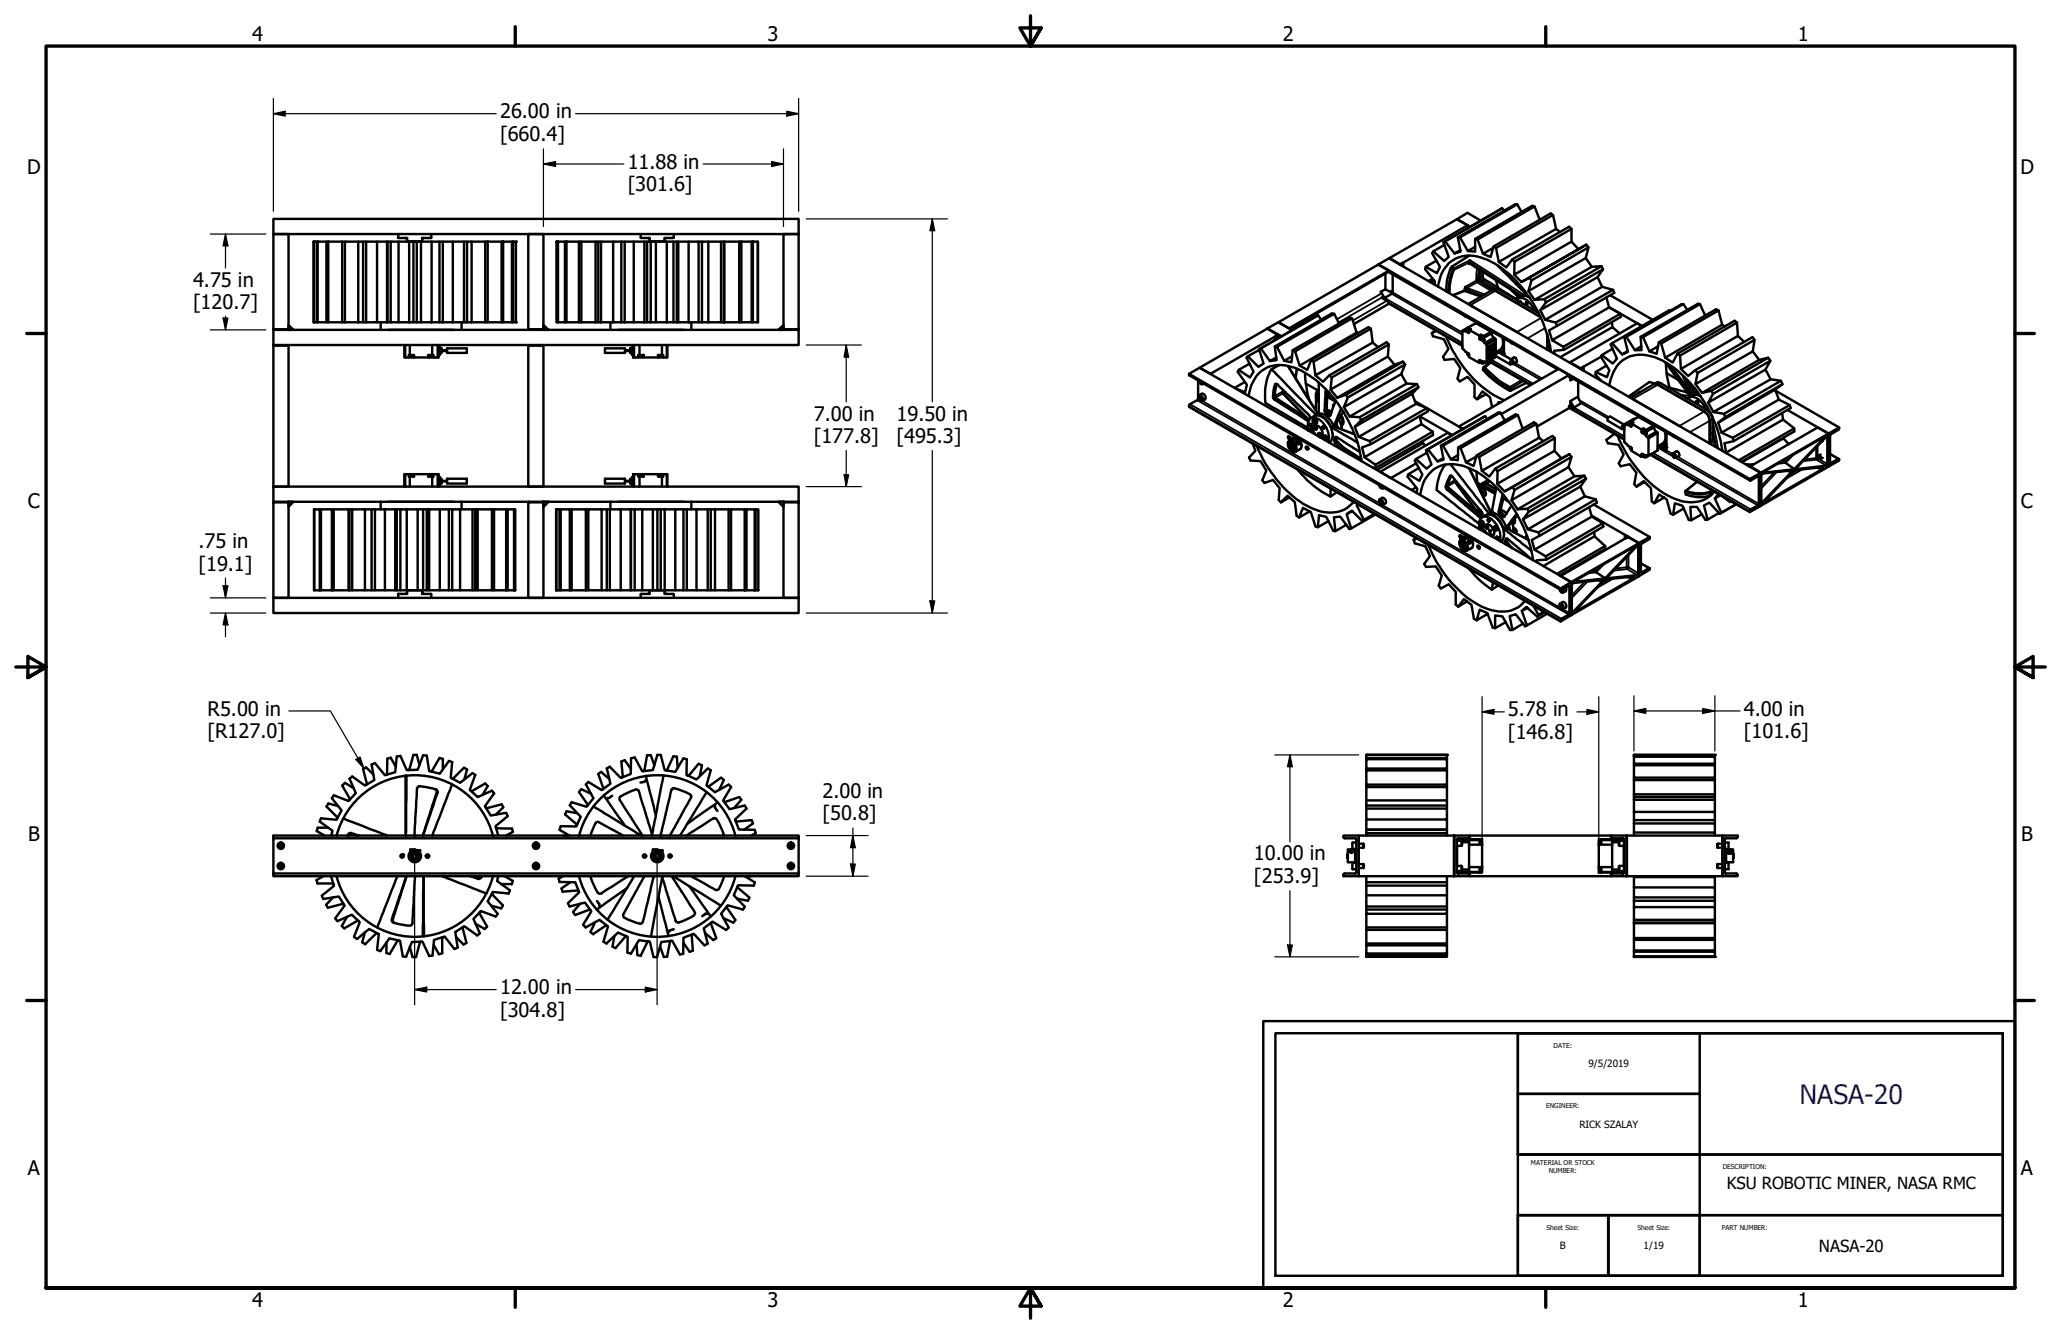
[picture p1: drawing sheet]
<svg xmlns="http://www.w3.org/2000/svg" width="432mm" height="279mm" viewBox="0 0 432 279" stroke-linecap="round" stroke-linejoin="round" font-family="sans-serif">
<defs><g id="words">
<text font-size="5.6" fill="#00f" x="377" y="231.1">NASA-20</text>
<g font-size="4.2">
<text x="52.8" y="8.6">4</text>
<text x="160.8" y="8.6">3</text>
<text x="268.7" y="8.6">2</text>
<text x="376.7" y="8.6">1</text>
<text x="104.8" y="24.8">26.00 in</text>
<text x="104.8" y="29.5">[660.4]</text>
<text x="131.5" y="35.3">11.88 in</text>
<text x="5.7" y="36.4">D</text>
<text x="131.5" y="40.1">[301.6]</text>
<text x="423.3" y="36.4">D</text>
<text x="40.4" y="60">4.75 in</text>
<text x="40.4" y="64.6">[120.7]</text>
<text x="170.5" y="88.1">7.00 in</text>
<text x="187.8" y="88.1">19.50 in</text>
<text x="170.5" y="92.8">[177.8]</text>
<text x="187.8" y="92.8">[495.3]</text>
<text x="5.8" y="106.3">C</text>
<text x="423.4" y="106.3">C</text>
<text x="41.6" y="114.9">.75 in</text>
<text x="41.6" y="119.5">[19.1]</text>
<text x="43.5" y="149.9">R5.00 in</text>
<text x="365.4" y="149.9">4.00 in</text>
<text x="43.5" y="154.6">[R127.0]</text>
<text x="315.9" y="150.1">5.78 in</text>
<text x="315.9" y="154.7">[146.8]</text>
<text x="365.4" y="154.6">[101.6]</text>
<text x="172.3" y="167.1">2.00 in</text>
<text x="172.3" y="171.8">[50.8]</text>
<text x="5.9" y="176.1">B</text>
<text x="423.5" y="176.1">B</text>
<text x="262.7" y="180.2">10.00 in</text>
<text x="262.7" y="184.9">[253.9]</text>
<text x="104.8" y="208.2">12.00 in</text>
<text x="104.8" y="212.9">[304.8]</text>
<text x="5.8" y="246">A</text>
<text x="423.4" y="246">A</text>
<text x="52.8" y="273.8">4</text>
<text x="160.8" y="273.8">3</text>
<text x="268.7" y="273.8">2</text>
<text x="376.7" y="273.8">1</text>
</g>
<g font-size="3.5">
<text x="361.8" y="249.1">KSU ROBOTIC MINER, NASA RMC</text>
<text x="381.1" y="262.1">NASA-20</text>
</g>
<g font-size="2.1">
<text x="332.8" y="223.4">9/5/2019</text>
<text x="330.9" y="236.2">RICK SZALAY</text>
<text x="326.8" y="261.6">B</text>
<text x="344.4" y="261.5">1/19</text>
</g>
<g font-size="1.4">
<text x="325.5" y="219.5">DATE:</text>
<text x="323.9" y="232.2">ENGINEER:</text>
<text x="320.7" y="244">MATERIAL OR STOCK</text>
<text x="324.5" y="245.7">NUMBER:</text>
<text x="360.9" y="244.9">DESCRIPTION:</text>
<text x="324" y="257.6">Sheet Size:</text>
<text x="343.1" y="257.6">Sheet Size:</text>
<text x="360.7" y="257.6">PART NUMBER:</text>
</g>
</g></defs>
<!-- layer: Visible (ANSI) -->
<g fill="none" stroke="#000" stroke-width=".51">
<path d="M57.3 45.8h110v3.2h-110zM65.7 50.6h.7v16.9h-.7zM65.7 50.6v16.9M66.4 50.6h.1M66.5 50.6h1.9v16.9h-1.9zM68.4 50.6h.4M68.8 50.6h2.9v16.9h-2.9zM71.7 50.6h.6M75.1 50.6h-2.8v16.9M76.1 50.6h.6M79 50.6h-2.3v16.9M81.1 50.6h-2.1v16.9h-2.3"/>
<path d="M81.2 50.6h.7M83.4 49.8h1.9M83.4 49v.8M83.5 50.6h-1.6v16.9M85 49.8l.3 .3M85.3 50.2v.3M85.3 50.5h3.2M85.3 50.5v.1M85.7 50.6h-2.2v16.9h-1.6M86.6 50.6h.7M88.2 50.6h-.9v16.9M88.4 49.8h1.9"/>
<path d="M88.5 50.2v.4M88.7 49.8l-.2 .3M90.4 49l-.1 .8M90.4 50.6h-2.2v16.9h-.9M92.1 50.6h.7M94.9 50.6h-2.1v16.9M97.2 50.6h.7M98.8 50.6h-.9v16.9M101.7 50.6h.5M102.2 50.6h2.9v16.9h-2.9zM105.1 50.6h.3M105.4 50.6h1.9v16.9h-1.9z"/>
<path d="M107.3 50.6h.1M107.4 50.6h.7v16.9h-.7zM108.1 50.6v16.9M116.6 50.6h.2v16.9h-.2zM116.8 50.6h.1M116.9 50.6h1.5v16.9h-1.5zM118.4 50.6h.3M118.7 50.6h2.6v16.9h-2.6zM121.3 50.6h.5M124.8 50.6h-3v16.9M125.3 50.6h.6M128.5 50.6h-2.6v16.9"/>
<path d="M130.2 50.6h.7M132.8 50.6h-1.9v16.9M134.2 49l.1 .8M134.3 49.8h1.8M135 50.6h-2.2v16.9h-1.9M135.6 50.6h.7M135.8 49.8l.3 .3M136.1 50.2v.3M136.1 50.5h3.2M136.1 50.5v.1M137.4 50.6h-1.1v16.9M139.2 49.8h1.9"/>
<path d="M139.3 50.2v.4M139.5 49.8l-.2 .3M139.7 50.6h-2.3v16.9h-1.1M141.1 50.6h.7M141.1 49.8h.1M141.2 49v.8M142.1 50.6h-.3v16.9M144.3 50.6h-2.2v16.9h-.3M146.4 50.6h.7M148.4 50.6h-1.3v16.9M151.1 50.6h.5M151.8 50.6h-.2v16.9"/>
<path d="M154.9 50.6h.4M155.3 50.6h2.2v16.9h-2.2zM157.5 50.6h.2M157.7 50.6h1v16.9h-1zM158.7 50.6v16.9M288.8 55.4l77.8 44.9 .1 .4 1.7-.9 .1 5.8-.2 .3-1.5 .8-.2 .6-20.8-12.1M288.8 55.5v-.1l2.2-1.3 77.9 45-2.3 1.2M290.3 57.3v3.3M290.9 57l35.4 20.3M291 56.7l-.2 .3-20.5 11.9M291.1 54l14.1-8.1 2.3 1.3-14.1 8.2-2.3-1.4v.2M291.8 57.4v3.6h-.8l-.7-.4-1 .5"/>
<path d="M293.2 55.4l.8-.4v.8zM298.7 55.9l-.1 .5 2 2.5-.1 .7M300.2 58.4l-.9 .5M300.3 52.6l-.3 .4 1.7 2.9-.6 1.3-2.4-1.3 2.2-1.3M300.4 58.7l-.7 .4M302.8 50.5l-.4 .2 1.1 3.1-.9 .9-2.3-2.1 2.3-1.3M302.8 50.5l1.9 2.6M305.4 49.7h.5M305.9 49.7l1.6 2.9M307.5 47.2v.6M307.8 53.5l-3.6 2.4a9.8 9.8 0 0 0-1.2 5.1M307.9 55.2l9.3 5.9 1.1 .8"/>
<path d="M308 54.5l-.2 .8M309.1 50l.5 .2M309.6 50.2l1.1 2.9M310.3 46.2l-2.8-1.6-2.3 1.3 2.8 1.6M310.7 57l-.1 1 .4 .5 6.8 4.2M312.9 51.6l.5 .3M313.4 58.7l.4 1.6M313.8 55.6l5.9 5.9-.8 .5M314.7 43.6l-12.2 7.1M315.2 44.1l-.5-.5-11.9 6.9M316.8 54.4l.5 .4M317.2 57.5l1.6 1.6 13.6-7.9-13.6 7.9"/>
<path d="M317.9 42.8h-.5l-12 6.9 .6 3-1.3 .4 1.2-.7M318.8 44.4l-.9-1.6-12 6.9M320.4 58.2l.5 .5M320.9 58.7l-.7 2.3 1.3 1.8 2-.1 12-6.9-2 .1-12 6.9M321.5 43.2l-.5-.1-11.9 6.9v2.7l-1.6-.1 1.6-.9M322.6 46l-1.1-2.8-11.9 7M325.4 45l-.5-.3-12 6.9-.6 2.2-1.6-.7 2.1-1.2M326 47.9l-.6-2.9-12 6.9M326.8 48.6l-.8-.7-12 7-.6-3M329.2 50.6v-2.7l-11.9 6.9M329.2 47.9l-.5-.4-11.9 6.9-1.2 1.6-1.6-1.1M330.7 52.2l-1.5-1.6-12 6.9 .1-2.7"/>
<path d="M332.2 54l.6-2.2-11.9 6.9M332.4 51.2l.4 .6M333.5 55.9l-1.3-1.9-12 7M334.7 58l1.2-1.6-12 6.9M335.5 55.8l.4 .6M57.3 69v-20h3.2v20h-3.2l.1 .1M57.3 69.1h110v3.2h-110zM57.3 72.3v29.6h3.2v-29.5h-3.2M58.3 72.3v.1M60.5 68.1l1 1h-1zM60.5 69l-.2 .1M66.4 67.5h.1"/>
<path d="M68.4 67.5h.4M71.7 67.5h.6M72.3 67.5h2.8v-16.9h1v16.9h-1M76.1 67.5h.6M79 67.5h2.1l.1-16.9-.1 16.9M79.8 67.5v1.6M81.2 67.5h.7M81.3 69.1h13.8M83.5 67.5h2.2v-16.9h.9v16.9h-.9M84.7 72.3v2.6h.2v-2.6M84.9 74.9h.8M85.9 72.3v2.1"/>
<path d="M85.9 74.4v.3h.8v-.3M86.6 67.5h.7M86.7 74.9h-1v-.5h1v.5h3M88.2 67.5h2.2v-16.9h1.7v16.9h-1.7M89.7 74.4h1.1v.5h-1.1zM89.8 74.4v.3h.7v-.3M90.6 72.3v2.1M91.7 72.3v2.6h-.9M91.9 72.5l.2 .1v1.7l-.2 .1M91.9 72.3v2.6h-.2M92.1 67.5h.7M92.1 72.7l.4 .3v.9l-.4 .3"/>
<path d="M92.5 73.3h1.2M92.5 73.5h1.2M92.8 67.5h2.1v-16.9h2.3v16.9h-2.3M93.7 73h4.1v.9h-4.1zM96.7 67.5v1.6M97.2 67.5h.7M97.9 67.5h3.8v-16.9h-2.9v16.9M101.7 67.5h.5M105.1 67.5h.3M107.3 67.5h.1M110.7 69v-20h3.2v20h-3.2l.1 .1M110.7 72.4h3.2v29.5h-3.2z"/>
<path d="M113.1 72.3v.1M113.9 68.1l1 1h-1zM113.9 69l-.2 .1M113.9 72.3v.1M116.8 67.5h.1M118.4 67.5h.3M121.3 67.5h.5M121.8 67.5h3v-16.9h.5v16.9h-.5M125.3 67.5h.6M125.9 67.5h2.6v-16.9h1.7v16.9h-1.7M126.7 73h4.2v.9h-4.2zM127.9 67.5v1.6"/>
<path d="M129.5 69.1h13.8M130.2 67.5h.7M130.9 73.3h1.1M130.9 73.5h1.1M132.5 72.7l-.5 .3v.9l.5 .3M132.7 72.5h-.2v1.9h.2M132.7 72.3v2.6h.1v-2.6M132.8 67.5h2.2v-16.9h.6v16.9h-.6M132.8 74.9h.9M133.7 74.4h1.2v.5h-1.2zM134 72.3v2.1M134 74.4v.3h.8v-.3"/>
<path d="M134.9 74.9h3M135.6 67.5h.7M137.4 67.5h2.3v-16.9h1.4v16.9h-1.4M137.9 74.4h1v.5h-1zM137.9 74.4v.3h.7v-.3M138.7 72.3v2.1M139.7 72.3v2.6h-.8M139.8 72.3v2.6h-.1M141.1 67.5h.7M142.1 67.5h2.2v-16.9h2.1v16.9h-2.1M144.8 67.5v1.6M146.4 67.5h.7"/>
<path d="M147.1 67.5h1.3v-16.9h2.7v16.9h-2.7M151.1 67.5h.5M151.6 67.5h.2v-16.9h3.1v16.9h-3.1M154.9 67.5h.4M157.5 67.5h.2M163.1 69.1l1-1v1zM164.1 69l.2 .1M167.3 69v-20h-3.2v20h3.2l-.1 .1M249.1 78.3l77.9 45v.3l1.8-.9v5.9l-1.6 1-.2 .6-77.9-45 .2-.6 1.5-.8 .2-.2v-3.9M251.1 79.8a.67 .67 0 0 0 1.1 .5M251.3 77l14.2-8.2 2.2 1.4-14.1 8.1zM251.3 79.9l.1 .2 .3 .2 .1-.2"/>
<path d="M259.5 77.5l-.2 .4 1.9 2.7-.3 1.6-1.8-.7M261.4 74.6l-.2 .3 1.4 3-.7 1.2-2.4-1.6 2.2-1.3M264.2 73l-.4 .2M265.6 68.9v-.1l2.2-1.3 2.9 1.7M265.6 68.8l2.8 1.6-.6-.3-.7 .4v.7M266.4 77.3a11.4 11.4 0 0 0-1.3 7.1l9 5.3M267.1 72.6h.4M267.1 70.5h1.2M267.8 67.5l20.9-12.1 2.3 1.3-20.9 12.1zM268 76.5l-1.6 .8 9.3 9.6 .5-.2M269.9 76.6l6.3 10.1M270.8 73.3l.5 .3"/>
<path d="M271.7 77.2l-.2 2M273.4 78.1l.1 1.5 .4 2.5 .4 1.7M274.7 75.4l.5 .4M276.2 66l-12.4 7.2 .9 2.9-1 .7-2.3-2.2 2.4-1.3M276.8 67l-.6-1-12 7 1.9 2.6 1.3-.7M278.5 78.6l.5 .5M279.5 65.7h-.5l-11.9 6.9 .4 2.8-1.4 .2M280.5 67.8l-1-2.1-12 6.9 1.5 3 1.7-1M283.3 66.7l-.5-.2-12 6.8-.2 2.6-1.6-.3M284.2 69.7l-.9-3-12 6.9 1 3 11.9-6.9 .3 .1M287.2 68.8l-.5-.3-12 6.9-.8 2.1-1.6-.9M287.6 71.8l-.4-3-12 7 .4 2.8 12-6.8 1.1 .9"/>
<path d="M289.3 61.5v-.4l.8 1.3-.4-.2-.3 .2 1.3 .7 .3 .5-7.3 4.3M290.8 74.7l.2-2.6-12 7-.2 2.5 12-6.9 1.4 1.7M291 72.1l-.5-.4-12 6.9-1.3 1.3-1.6-1.3M291 63.6l15.4 8.9M291.3 61l.3 .5-1.5 .9M293.6 78.4l.8-2.1-12 6.9-.8 2.1 12-6.9 1.1 1.9M293.9 75.8l-1.7 .6-12 6.9-1.4-1.7M293.9 75.8l-11.9 6.9-1.8 .6M293.9 75.8l.5 .5M300 69.8l.2 .6 2.3 .7 1 2-1.2 1.6 .3 .7 2.1-.2 1.2 1.9-.5 2.2 .4 .6 1.7-1 1.4 1.6v2.7l.5 .4M300.8 69.3l-.8 .5 .9-.5M301.2 60a7.6 7.6 0 0 1 3.9-5.9 8 8 0 0 1 7.3 .7 23.5 23.5 0 0 1 9.3 9.5 27.9 27.9 0 0 1 3.2 9.4"/>
<path d="M303 70.5a25.4 25.4 0 0 0 11.4 13l.8 .3M306.4 69.3l2.8-1.6 3.2 1.8v.2M306.5 69.3h-.1v3.7l.6 .7 .8 .5v.6l2.1 1.2M306.8 66.1l.2 .1M306.9 61l3.4 1.1M307 66.2l.1 .1M307 60.1l-.1 .8-2.4 .9M307.4 73.9v.3l.4 .3M307.5 68.8l.2-.1 .3 .3M307.5 74.1l.1 .2h.2M307.5 69.1l.1 .2 .2-.1M307.5 68.6h.2l.5 .3-.4 .2 2.1 1.2"/>
<path d="M307.5 68.6l-1 .7h.5M307.5 68.6v.2M307.7 74.2l-.1-.2 .2 .3h-.2M307.7 69.2v-.2l-.2 .1 .1-.1 .2 .2-.2 .1M307.8 69.1l-.1 .6-.7-.4 .4-.1M307.8 69.1l-.3-.3a.4 .4 0 0 0-.1 .5 .4 .4 0 0 0 .4 .2M308 63.9l9.8 5.6M309.6 67.8h-.1M310.1 70.5a.31 .31 0 0 1 .5 .1 .31 .31 0 0 1-.2 .5zM310.1 68l-.2 .1M310.1 75.5a.37 .37 0 0 0 .1 .4 .37 .37 0 0 0 .4 .1v-.2M310.2 70.4a.39 .39 0 0 1 .5 .1 .39 .39 0 0 1 .1 .4l-.2 .2"/>
<path d="M310.2 75.7l.1 .2 .2-.1M310.2 70.7l.3 .1M310.3 70.4v-.3l.4 .3 .1 .2M310.3 70.1l-.4 .2v.7l.8 .4 .3-.2M310.4 75.8l-.1-.2-.1 .1 .1-.1 .2 .2v.1h-.2M310.4 70.7h-.2l.1-.2 .2 .3v.1l-.2-.1M310.6 76l.2 .1v-.1M310.6 71l.4 .2M310.8 75.8l-.2 .3M310.8 70.6l.2 .6M310.9 76.8l-.2 .5a16.1 16.1 0 0 0 5.8 4.6l3.3-1.7M310.9 75.8l-.1 .2"/>
<path d="M311.1 75.8l-.3 .2M311.2 75.9l-.4 .2M311.3 72.1l.2 .2v3.5h-.8l-.8-.4v.6l.3-.1M311.8 75.6l8.8 5M311.8 72.6l.2 .1M312 75.1h.1M312.1 72.8l.5 .3v1.7l-.5 .2zM312.1 72.8l1.1-.6v.5l-.6 .4M312.2 75.8l-1.3 1.1M312.4 69.3l-.2 .1M312.4 69.7l.3 .7 .5 .5M312.4 69.7l-1.6 .9"/>
<path d="M312.5 60.8l.8 .1 9.4 5.5M312.5 60.8l.7-.3 .7 .1 8.4 4.9M312.5 60.8l-4.9 2.9M312.6 74.8l.5-.3-1.1 .6M312.8 69.6l-.3 .2M313.2 73.3v-1.4h-.1l-1.3 .7v2.5h.2M313.2 70.9l-1.9 1.2-.6-.7M313.2 70.9l.2 .2v2.4M313.2 73.5v.1M313.2 73.8v.1M313.2 74v.1M313.2 74.2v.2"/>
<path d="M313.4 74.1l-.5-.1v.2l.5 .1M313.4 74.4h-.5l.5 .1v.3l-2 1.1M313.4 73.7l-.4-.4-.1 .1 .6 .6M313.4 73.9l-.5-.2 .5 .4M313.7 73.8l-.8-.8 .7 .9M314.6 73.4h-.3l-.2 .5-.2-.4M314.6 73.4a.57 .57 0 0 0 .5 .7M314.7 73.6l.1 .2 .2-.1M314.8 70.7a2.14 2.14 0 0 1-1.2 3M314.8 73.5l-.1 .1 .1-.1 .2 .3v.1l-.2-.1M314.9 73.5l.1 .2M315 70.9v2.6l-.4-.1"/>
<path d="M315 73.5l.1 .1M315.1 70.9v3.5l-.8-.5 .3-.2M315.1 73.5h-.1M316.5 60.7l1.3 1.1 .2 .6-.1 .1M316.5 71.8l.3 .1M316.6 75.3l.3 .1-3-1.7a.63 .63 0 0 0-.5 .9l3 1.7M316.6 75.5l.1-.1a.46 .46 0 0 1 .2 .6 .46 .46 0 0 1-.5 .3l-.1-.3zM316.7 71.8l.2 .1M316.9 75.9l-.1 .3M317 75.6l.1 .5-.1 .2-.3-.1M317.1 75v-.1a.64 .64 0 0 1 .5 1M317.2 74.9l-.7 .3"/>
<path d="M317.8 75.8l-.8 .4M318.2 63.1l.3 .1M318.3 63.1v.1M318.4 63.2h.1M318.7 60.6l.8 .4M318.9 62l.8-.1 .7 .3M318.9 62l-.2 .1M319.7 63.4a.26 .26 0 0 1 .3 .1 .26 .26 0 0 1-.1 .3zM319.7 61.3l.1 .2h-.1l.1-.1M320.4 62.2a1.49 1.49 0 0 0-1.6-.1l-1.1 .7M322.7 65l1 2 12-6.9 2.2 .6-12 6.9-2.2-.6M323.5 62.7l.4 .6"/>
<path d="M324.2 70l-.1 3.2M324.7 72.3l-.2 .8-.3 .2M325.9 67.6l.3 .7M327.5 72.6l.2 .7M328.7 78.5v.5l.2-.1M328.7 78.5l-2.2-1.2-20.9 12 .9 .6-7.5-4.4M328.7 78.8l37.9 21.8M328.7 78.5l-14.2 8.2M329 78.9v.8l.7-.4M330.6 79.9v3.5M331.1 77.2l.7-.4v.9zM334.3 77.9v.5l1.1 1.3"/>
<path d="M335.4 74.7l-4.2 2.5-2.3-1.3M335.4 74.7l1.8 2.8-.5 1.5-2.4-1.1 2.2-1.3M335.6 74.4l-.2 .3M335.7 60.1l-1-2.1-12 7 1.2-1.7M336.5 62.3l.6 2.1M337.1 64.3l6.9 4-1-.6-14.1 8.2M337.4 61.8l8.9 5.2M337.7 67.5l.1 1M337.8 71.9l-.4 .2 1.4 3-.9 1-2.3-1.7 2.3-1.4M337.8 71.9l2.1 2.3M337.9 60.7l.3 .6-13.7 7.9 .7 2 11.9-6.8 2.4 1.3-12 6.9-2.3-1.4M339.3 69.8l-1.5-1.3-10.9 6.3"/>
<path d="M339.5 65.7l.1 .7-11.9 6.9-2.1 .2 .1 .6M340.7 70.5l1.8 2.8M340.7 70.5l-.4 .2M343.7 70.5l.5 .1M344.2 70.6l1.4 3M347.5 71.7l.5 .2M348.9 75.9l5.2 7.2M349 76l.2 2.5 .6 2.7M349.2 78.2l2.4 1.4M349.9 65.1l-.1-.1-12 6.9M351.4 74.1l.6 .4M352.7 63.7l-.5 .1-11.9 6.9 .8 3-1.2 .5 1.2-.7"/>
<path d="M353.5 64.9l-.8-1.2-12 6.8M355.2 77.5l.5 .6M356.2 63.7l-.5-.1-12 6.9 .2 2.8h-1.4l1.4-.8M357.3 66.1l-1.1-2.4-12 6.9M360 65l-.5-.2-12 6.9-.4 2.4-1.5-.5 1.8-1.1M360.8 68l-.8-3-12 6.9M361.4 68.4l-.6-.4-11.9 6.9-.9-3M363.9 67.6l-.5-.4-12 6.9-.9 1.8-1.6-1M364.1 70.4l-.2-2.8-11.9 6.9M365.4 71.6l-1.3-1.2-11.9 6.9-.2-2.8M367.2 73.6l.4-2.4-11.9 6.9M367.6 71.2l-.4-.6-12 6.9-1.5 1.2-1.5-1.4"/>
<path d="M368.6 75.4l-1.4-1.8-12 6.9 .5-2.4M369.9 77.4l1-1.8-12 6.9M370.5 74.9l.4 .7M371 79.4l-1.1-2-12 6.9 1-1.8M373.1 79.8l.3 .7M84.9 99.3h-.2v2.6M85.7 99.3h1v.5h-1zM85.7 99.3h-.8v2.6M85.9 99.8v2.1M85.9 99.8v-.2h.8v.2M86.7 99.3h3M89.7 99.3h1.1v.5h-1.1z"/>
<path d="M89.8 99.8v-.2h.7v.2M90.6 99.8v2.1M90.8 99.3h.9M91.9 99.9h.2v1.8h-.2M132.7 99.9h-.2v1.8h.2M132.8 99.3h-.1v2.6M133.7 99.3h1.2v.5h-1.2zM133.7 99.3h-.9v2.6M134 99.8v2.1M134 99.8v-.2h.8v.2M134.9 99.3h3v.5h1v-.5h-1M137.9 99.8v-.2h.7v.2"/>
<path d="M138.7 99.8v2.1M138.9 99.3h.8M251.4 83l.3 .2 .1 .3-.1 .2-.3-.1-.1-.4zM251.5 83.1l-.2 .1M251.6 83.1l.1 .3M251.6 80l-.2 .1M251.7 83.4l-.3 .2M251.7 83.4h.1M260.8 80l-2.1 1.2M261.6 82.9a6.9 6.9 0 0 1 4.9-6.3 10.7 10.7 0 0 1 8.4 2.5 26.7 26.7 0 0 1 10.3 17.5M262.4 92.9l.6 1.5-1.3 1.4 .3 .7 2.1 .1 1.2 2-.8 2 .4 .6 1.8-.7 1.4 1.7-.2 2.5 .5 .5M263.3 93.4a25.7 25.7 0 0 0 10.5 12.5 8.2 8.2 0 0 0 8.5 .5l1.3-1.3"/>
<path d="M267.5 80.5l-.4 2.2 .2 .7 7 4.5M268.7 82l.2 .4 4.9 5.1M269.4 82.2l-.4 .3M269.9 91.3a.37 .37 0 0 1 .4 .3 .37 .37 0 0 1-.2 .4l-.3-.4zM270.1 92.8l.2-.2 .4 .1h-.4a1.08 1.08 0 0 0 .8 1.6 .95 .95 0 0 0-.3-1.5v-.1a.99 .99 0 0 1 .3 1.7 1.24 1.24 0 0 1-1-1.6zM270.2 91.5l.1 .2M270.3 93.3a.41 .41 0 0 1 .6-.1 .41 .41 0 0 1 .1 .5v.2h-.3M270.4 93.2a.46 .46 0 0 1 .4 .2 .46 .46 0 0 1 0 .5l-.5-.5zM270.6 93.9h.1M270.7 94h.1M270.7 93l-.3 .1M270.7 91.7l-.3 .4 .3-.4 .5 .2"/>
<path d="M270.7 93.9v.1M270.8 92.1a1.02 1.02 0 0 0-1 .6 1.02 1.02 0 0 0 .3 1.2 1.24 1.24 0 0 0 1.4 .7l.9-.6a1.61 1.61 0 0 0-.6-2.2l-1 .6v.3M270.8 92.8v.3a.52 .52 0 0 1 .2 .8M270.8 93.9v.1M271 91.8h.7M271.2 91.9l-.4 .2M271.7 92.6v.1M271.7 91.8h.1M271.7 91.8l-1 .6 .1 .6M271.7 92.5h.1zM271.8 92.6l-.1 .2M271.8 92.8l.2-.1-.1 .3z"/>
<path d="M271.8 92.6h.2M271.9 92.5l-.2 .2M271.9 93h-.1M272 91.9l.5 .6 .2 .7M272 92.6l-.3 .1M272 92.6l-.2 .3M272 98.5a20.5 20.5 0 0 0 6.8 5.5M272 92.6l.2 .2a.27 .27 0 0 1-.4 .3 .27 .27 0 0 1-.1-.4v-.2h.3l-.3 .2M272 92.8v-.2l-.2 .3v-.3l-.1 .2M273.6 80.3l2.6 1.5M273.6 93.5a.33 .33 0 0 1 .5 .3 .33 .33 0 0 1-.3 .4l-.2-.4zM273.9 93.7l.2 .2"/>
<path d="M274 93.7v.1M274.1 90v.1M274.1 90h.1M274.1 90l-.1 .1M274.1 90a2.08 2.08 0 0 1 1.8-3 3.4 3.4 0 0 1 2.8 2.2l.3 .6a2.35 2.35 0 0 1-.5 2.8h-.1M274.1 90.1v.1M274.4 87.8v-.5l-.1-.4-6.6-6.4-.4-.1a5.5 5.5 0 0 0-.5 3l7.3 4.8M274.4 88.9l.1-.1 .3 .4a.2 .2 0 0 1-.3-.1 .2 .2 0 0 1 0-.3l-.1 .1M274.4 88.9l.2 .3 .2-.1-.2-.2 .1 .1M274.4 88.8v.3v-.2M274.4 89l.2 .2M274.5 89l.1 .2"/>
<path d="M274.5 88.8l.3 .4-.3-.2zM274.6 88.8l-.2 .1M274.6 88.9l.1 .2M274.6 88.8l.2 .4-.4-.3M274.8 89.6l-.7 .4M275 89.7a.42 .42 0 0 1 .5-.5 .42 .42 0 0 1 .2 .7M275.1 89.3l-.3 .4h.2a.79 .79 0 0 0 .9 .1l-.1-.3-.2-.1M275.1 88.3h.3l-.1 .3zM275.1 89.9v-.5a.4 .4 0 0 1 .5 0 .4 .4 0 0 1 .1 .6M275.2 89.5l.2-.1 .2 .1v.3l-.3 .1zM275.3 88.2l-.2 .1M275.3 88.3v.1"/>
<path d="M275.3 88.4l.2 .1M275.3 88.4l-.1 .1M275.4 89.3a.92 .92 0 0 1 1.4 .6 1.05 1.05 0 0 1-.1 1.7l.2-.2-.2 .2M275.4 89.4l-.2 .1 .2 .4M275.6 89.5l-.2 .2M275.7 86.9a3.1 3.1 0 0 1 2.7 1.7l.5 .8M276.2 86.7a2.96 2.96 0 0 1 2.9 1.8l.4 .8M276.2 90.9a.4 .4 0 0 1 .4 .2 .4 .4 0 0 1-.1 .5M276.2 90.8a.47 .47 0 0 1 .5 .2 .47 .47 0 0 1-.1 .6M276.2 83.2l-.3 .2M276.3 80.1l-.1 6.5M276.3 81.9l-.5 .1-.1 .4v3.5"/>
<path d="M276.3 82.2l-.5 .1-.1 .6M276.3 82.5l-.3 .3M276.3 82.7l-.4 .2a.84 .84 0 0 0 .4 1.3M276.3 83.3l-.2-.1-.2 .2 .4 .5M276.3 81.7l-.3 .2M276.3 83.7l-.2 .1M276.4 91l-.2 .1 .2 .3M276.5 91.1l-.1 .1M276.7 91.1a.36 .36 0 0 0-.4-.4 .36 .36 0 0 0-.2 .5M277.1 89.3l.3 .1v.3h-.2zM277.1 89.4l.2 .3M277.2 89.4l.1 .2"/>
<path d="M277.2 91.9v-.4l.4-.3a.53 .53 0 0 1 .5 .8l-.4 .2M277.2 89.4l.2 .2M277.2 89.3l.2 .4-.2-.1zM277.3 91.7l.3 .1v.1l-.1 .1zM277.3 89.3h-.2l.1 .3 .1 .1 .1-.1M277.3 89.3l.1 .2zM277.3 89.3l.1 .3M277.4 89.6l-.2-.3v.1l.2 .3M277.4 91.6l-.1 .1M277.5 91.6v.2M277.5 91.8l.1 .1M277.5 91.8l-.1 .1"/>
<path d="M277.7 81.5l-.2 4.6 .2 .4 .6 .6h.3l.2-.4 1-2.8M277.9 85.9l1.1 .3M278.1 83.1l1.6 1M278.1 81.9l-.2 4 .9 .9M278.2 82.7l1.4 .9M278.3 82.1l-.2 1.1M278.3 82.2l.2 .1M279.5 89.2v.1M279.5 84.7l-.2 .1v.4M280 88.7l.2 .9M280 91.6a.94 .94 0 0 0 .3 1l2.8 2.7M280 91.6l4.9 3.1"/>
<path d="M280 91.6h-.3l-.1 .9 1.8 1.8M280.1 91.6l-.1 .1M280.2 91.7l-.2 .1M280.5 87.8l.6 1.4v.7M280.8 87.2a1.35 1.35 0 0 1 .2 1.9M280.9 87.1a.63 .63 0 0 1 .3 .9M280.9 87a1.32 1.32 0 0 1 .2 2M281 85.5l-1.5 3.7 .3-.3 1.6-2.7M281.2 88.8h.2M281.4 93.7l3.8 2.4M282 82.7l.4 .5M283.8 90.9l-4.5-1.7-.4 .2 5.5 3.3"/>
<path d="M284.9 87.4l.3 .6M287 92.4l.2 .6M288.2 97.3v.7M295.1 99.3l-.2 .5 2 2.6-.1 .9M295.8 82.5l1.4-1.4-12 6.9-1.4 1.4 12-6.9 .9 2.1M296.4 84l2.5 1.5M296.7 96.1l-.3 .4 1.6 2.9-.6 1.3-2.3-1.4 2.1-1.3M296.9 80.5l-2.2-.2-11.9 6.9-1.2-1.9M296.9 80.5l-12 6.9-2.1-.2M296.9 80.5l.3 .6M297.4 87.2l6.9 3.9M297.4 87.1l.4 1.7"/>
<path d="M298.1 92.3v.5l-9.6 5.6M298.1 92.8l.5 .5M299 85.5l-2.3-.9-12 6.9-.9-2.1M299 85.5l-12 6.9-2.3-.9M299 85.5l.1 .7-11.9 6.8-1.8 .7 .5 2.1 11.9-7 2.4 1.6M299.1 94.1l-.3 .2M300.2 90.4l-12 6.9-2.3-1.5M300.2 90.4v.7l-12 6.9h-.5M301.9 93.3h.4M302.9 97.3a8.8 8.8 0 0 0-1.9 5.3l8.9 7.1M303.8 99.7l.3-.1 .2 .2 6.2 7.6a.73 .73 0 0 1-.4 1l-7-5.9-.2-.6zM303.9 97.2l7.9 10.2 .2 .2 .4-.2"/>
<path d="M304 99.6a3.5 3.5 0 0 0-.7 2.3l.2 .3 7 5.9M304.2 91.2l-.9-.5-14.1 8.1 2.2 1.3 5.3-3.1M305.5 93.7l.5 .2M307.8 98l4.6 9.4M309.4 98.8l.2 2.9M309.4 95.4l.5 .3M311.1 87.2l-12.3 7.1 1.1 3-1 .9-2.2-2.1 2.3-1.3M311.3 82.5l-1.9 1.1 1.2-1.6 1.6 1.2 .4 2.1M311.6 87.8l-.5-.6-12 6.9 2.1 2.5 1.2-.7M313.2 98.2l.6 .5M314.3 84.3l-.4-.1-.1 .4M314.3 86.4h-.4l-12 6.9 .6 3-1.3 .3"/>
<path d="M315.3 88.1l-1-1.7-12 6.9 1.7 2.9 1.5-.9M318 86.9l-.5-.1-12 6.9-.1 2.7-1.4-.2M319 89.8l-1-2.9-12 7 1.1 2.9 2.2-1.2M321.9 88.8l-.5-.3-12 6.9-.7 2.2-1.6-.8M322.5 91.7l-.6-2.9-12 6.9 .6 2.9 12-6.9 .8 .7M325.7 94.4l.1-2.6-12 6.9-.1 2.6 12-6.9 1.5 1.6M325.8 91.8l-.6-.5-12 6.9-1.2 1.6-1.5-1.2M328.6 97.9l.6-2.2-11.9 6.9-.6 2.2 11.9-6.9 1.3 1.9M328.7 85.4l11.6 6.7M328.8 95.1l-13.6 7.8-1.5-1.6M328.8 95.1l-13.6 7.8M328.8 95.1l.4 .6"/>
<path d="M329 84l.8 1.3-.8-.4zM329 84l1.5-.9 .8 1.4-1.5 .8M329 84.9l-.3 .1v.5l-6.7 3.8M331.9 99.6l-2 .2-12 6.9-1.2-1.9M331.9 99.6l-11.9 7-2.1 .1M331.9 99.6l.4 .7M337.2 80.8a7.1 7.1 0 0 1 4.3-6.2 9.9 9.9 0 0 1 8.3 1.8 27.1 27.1 0 0 1 11.1 18M338 90.7l.1 .3-1.6 1.1 .4 .7 2.2 .4 1.1 2-1 1.8 .3 .7 1.9-.5 1.4 1.8-.4 2.4 .4 .5M338.9 91.2a26 26 0 0 0 10.5 12.6 8.5 8.5 0 0 0 7.9 .7l1.5-1.1 .4-.5M340 89.7v.1M340 89.3v.3l.3 .3M340 89.8l.3 .2"/>
<path d="M340 89.3l.3 .1M340 89.2h.3M340 89.5l.3 .2M340.2 89.2l.1 .1M340.2 89.4l.1 .1M340.3 89h-.3v.3M340.3 89a.53 .53 0 0 0-.5 .3 .53 .53 0 0 0 .1 .6l.1-.1M340.3 89l-2.9-1.8a.63 .63 0 0 0-.5 .9l2.9 1.8M340.3 89v3.6l1.5 1.3M340.4 88.9l-.1 .1M340.9 85.8l.3 .2M341 85.9h.1"/>
<path d="M341.4 88.8h.1M341.4 93.5v.4l.4 .3M341.4 88.7v.1M341.5 88.5l.3-.2 .3 .3M341.6 88.7v.2h.2M341.6 93.8l.2 .1M341.6 88.5l.1-.2 .5 .2-.4 .2v.6l-.7-.3 .3-.2M341.6 88.3l1.7-1 3.1 1.8 .1 .2M341.8 88.8l-.2-.2 .2 .3h-.2M341.8 93.9l-.2-.1v-.1l.2 .2v.1l-.2-.1M341.8 93.9v.5l2.1 1.3 .3-.2M341.8 88.7l2.1 1.3"/>
<path d="M341.9 88.7l-.3-.2a.4 .4 0 0 0-.1 .4 .4 .4 0 0 0 .3 .3M342.1 83.6l9.8 5.6M342.3 87.8l-1.9 1M342.5 87.8l-2.1 1.1 .7 .1M343.5 82.1v.1M343.7 87.4l-.2 .1M344.1 90.2l.1-.1a.36 .36 0 0 1 .4 .2 .36 .36 0 0 1-.1 .4l-.3-.1zM344.1 87.6l-.1 .2M344.2 95.1a.37 .37 0 0 0 0 .5 .37 .37 0 0 0 .5 0l-.1-.2M344.2 90a.41 .41 0 0 1 .5 .1 .41 .41 0 0 1 .1 .5l-.2 .1M344.2 90.3l.1 .2h.3M344.2 95.3l.1 .2h.3"/>
<path d="M344.3 90v-.3l.6 .5M344.3 89.7l-.4 .3 .1 .7 .7 .4 .4-.2M344.4 90.4l-.1-.2 .3 .3h-.3M344.4 95.4l-.1-.2 .3 .3h-.3M344.7 95.7h.2M344.7 90.7l.4 .2M344.7 95.4l-.7-.3-.1 .6M344.7 95.4h.5M344.9 95.4l-.1 .2-.2 .2M344.9 90.2l.2 .7M344.9 95.4v.3M345.2 91.6l.2 .2v3.6h-.2"/>
<path d="M345.2 95.4l-.3 .3M346.4 89h-.1M346.5 89.3l.2 .8 .5 .5M346.5 89.3l-1.6 .9M346.5 80.5l.4-.1 .4 .2 9.8 5.6a2.31 2.31 0 0 1 1.1 1.9l-.1 4.7M346.5 80.5l.8-.4h.4l9.9 5.8M346.5 80.5l-4.9 2.8M346.8 80.3l-1.2-.3-4.4 3.1M346.8 89.2l-.3 .2M347.2 90.6l-2 1-.5-.5M347.2 90.6l.1 3.8-2.4 1.4M347.9 93.2l.2 .3-.8 .5"/>
<path d="M348.3 93.6l.8 .4M348.6 93a.5 .5 0 0 0 .5 .7M348.6 93l-.4 .2-.2 .5h-.1M348.6 93.4l-.6 .3M348.7 93.2l.1 .3 .3-.1M348.8 90.4a2.25 2.25 0 0 1-.6 2.6l-.9 .5M348.9 93.2h-.2l.1-.1 .3 .3-.1 .1h-.2M348.9 93.2l.1 .1M349.1 90.5v2.7l-.5-.2M349.1 90.6v3.9l-1.3-.8M349.1 93.1v.1M349.2 81l4.3 1.2"/>
<path d="M350.4 95.3l.1-.2a.47 .47 0 0 1 .5 .2 .47 .47 0 0 1-.1 .6l-.2-.1M350.5 95.2a.38 .38 0 0 1 .4 .2 .38 .38 0 0 1-.1 .4l-.2-.1zM350.6 91.4l.2 .1M350.7 91.5l.2 .1M351.1 94.6a.57 .57 0 0 1 .6 .2 .57 .57 0 0 1 0 .7v.1M351.3 94.5l-.8 .4M351.9 95.4l-.9 .5M354.6 82.8v.1M355 81.3l.4 .4M355.2 80.5l1.4 1.8 12-6.9 1.9-.5-12 7-1.9 .4M355.3 84.2l.1-.1 .2 .1 .1 .3h-.2M355.3 84.1l.3 .3-.1 .1-.2-.1z"/>
<path d="M355.3 84.1l.3-.2 .3 .4-.3 .2M356.3 83a1.71 1.71 0 0 0-1.7-.2l-1 .8M357.6 85.9a2.77 2.77 0 0 1 1.2 1.9M357.6 85.9l.8 .6M357.9 84.3l1.1 2 12-6.9 2.1 .4-11.9 6.9-2.2-.4M358.1 86.2l.2 .1M358.5 92.8v.2M358.5 81.9l.4 .6M358.7 87.2l.1 4.9-.2 .6-.3 .2M358.8 90.7l.5 2.8M358.8 87.4l-.1 .1M360 88.5l.7 2.1 12-6.9 2.3 1.1-12 6.9-2.3-1.1"/>
<path d="M361.2 86.7l.2 .7M361.6 94.8l.2 .2M363 91.7l.2 .7M365.9 97.3h1.4l-.7 .4zM366.7 97.7l2.2 1.3v7l-2.3 1.3M366.7 97.7l14.1-8.2 2.3 1.3v6.9M366.7 97.7v.1M371.9 81.6l1.5-1.1-12 6.9M372 81.9l13.3 7.6-.1 .5-1.6 .9-.2 .3v5.7l.1 .1 1.7-.9 .1 .4-2.2 1.2M372.7 83.7l-.8-2.1-11.9 6.9 1.4-1.1M373.4 86.6l.2 1.3M373.7 91.6l-.1 .2"/>
<path d="M374.5 85.9l8.6 4.9M374.6 92.8l.2 .2M374.8 93l-1.2-1.2-8.6 5M375 84.8l.2 .7-12 6.9-1.9 .4 .3 2 12-6.9 2.3 1.8-11.6 6.7M375.2 98.6l-6.1 .7-.1 5.9M375.9 89.7v.7l-11 6.3M381 95.7l.1-.3a.41 .41 0 0 1 .4 .3 .41 .41 0 0 1-.1 .4h-.2M381 95.6l.1-.1 .3 .3v.3l-.4-.2zM381.4 95.2l-.3 .2M381.7 97.9l-5.8 .6-5.8 6.1-.1 .2M381.7 91.8l-11.4 6.6-.3 .4M381.9 92.4l-.4 .2"/>
<path d="M381.9 95.9l-.5 .2M382.7 91.4l-6.1 6.4-.1 .3M383.1 90.8l-14.2 8.2v6.9M383.1 97.7l-14.2 8.2M383.1 90.8v6.9M383.4 95.1l1.9 1M385.3 89.5l-2.2 1.3M57.3 101.9h110v3.2h-110zM57.4 105.1l-.1 .1h3.2v20h-3.2v-20M60.3 105.1l.2 .1M60.5 105.1h1l-1 1.1zM65.8 106.7h1.2v16.9h-1.2z"/>
<path d="M65.8 106.7v16.9M67 106.7h.2M67.2 106.7h2.3v16.9h-2.3zM69.5 106.7h.4M73 106.7h-3.1v16.9h3.1v-16.9h.2M73.2 106.7v16.9h-.2M73.2 106.7h.6M76.5 106.7h-2.7v16.9h2.7v-16.9h1.4M77.9 106.7v16.9h-1.4M77.9 106.7h.6M79.8 105.1v1.6M80.6 106.7h-2.1v16.9h2.1v-16.9h2.2"/>
<path d="M81.3 105.1h13.8M83.1 106.7h-.3v16.9h-2.2M83.1 106.7v16.9h-.3M83.1 106.7h.8M85.2 106.7h-1.3v16.9h1.3v-16.9h2.3M88.6 106.7h-1.1v16.9h-2.3M88.6 106.7v16.9h-1.1M88.6 106.7h.8M89.9 106.7h-.5v16.9h.5v-16.9h2.2M91.7 101.9v-2.6h.2v2.6M92.1 100l.4 .3v.9l-.4 .3M92.5 100.8h1.2"/>
<path d="M92.5 100.7h1.2M93.7 100.3h4.1v1h-4.1zM94 106.7h-1.9v16.9h-2.2M94 106.7v16.9h-1.9M94 106.7h.7M96.4 106.7h-1.7v16.9h1.7v-16.9h2.6M96.7 105.1v1.6M99 106.7v16.9h-2.6M99 106.7h.6M100.1 106.7h-.5v16.9h.5v-16.9h3M103.1 106.7v16.9h-3M103.1 106.7h.4"/>
<path d="M103.5 106.7h2.5v16.9h-2.5zM106 106.7h.4M106.4 106.7h1.3v16.9h-1.3zM107.7 106.7h.1M107.8 106.7h.1v16.9h-.1zM110.8 105.1l-.1 .1h3.2v20h-3.2v-20M113.7 105.1l.2 .1M113.9 105.1h1l-1 1.1zM116.5 106.7v16.9v-16.9h.7M117.2 106.7v16.9h-.7M117.2 106.7h.3M117.5 106.7h1.9v16.9h-1.9z"/>
<path d="M119.4 106.7h.4M119.8 106.7h2.9v16.9h-2.9zM122.7 106.7h.6M126 106.7h-2.7v16.9h2.7v-16.9h1.1M126.7 100.3h4.2v1h-4.2zM127.1 106.7v16.9h-1.1M127.1 106.7h.7M127.9 105.1v1.6M129.5 105.1h13.8M130 106.7h-2.2v16.9h2.2v-16.9h2.1M130.9 100.8h1.1M130.9 100.7h1.1"/>
<path d="M132.2 106.7l-.1 16.9h-2.1M132.2 106.7l-.1 16.9M132.2 106.7h.8M132.5 100l-.5 .3v.9l.5 .3M134.6 106.7h-1.6v16.9h1.6v-16.9h2.2M137.7 106.7h-.9v16.9h-2.2M137.7 106.7v16.9h-.9M137.7 106.7h.7M139.3 106.7h-.9v16.9h.9v-16.9h2.2M139.7 101.9v-2.6h.1v2.6M143.2 106.7h-1.7v16.9h-2.2M143.2 106.7v16.9h-1.7"/>
<path d="M143.2 106.7h.7M144.8 105.1v1.6M145.9 106.7h-2v16.9h2v-16.9h2.4M148.3 106.7v16.9h-2.4M148.3 106.7h.6M149.8 106.7h-.9v16.9h.9v-16.9h2.9M152.7 106.7v16.9h-2.9M152.7 106.7h.5M153.2 106.7h2.8v16.9h-2.8zM156 106.7h.4M156.4 106.7h1.7v16.9h-1.7zM158.1 106.7h.2"/>
<path d="M158.3 106.7h.6v16.9h-.6zM163.1 105.1h1v1.1zM164.3 105.1l-.2 .1M167.2 105.1l.1 .1h-3.2v20h3.2v-20M270.1 104.2l-1.7 1 1.3-1.4 1.6 1.4 .4 2.8 .5 .4M274.4 107.1l-2.2 1.3 .8-2 1.6 .9 1 2.9 .5 .2M278.3 109.2l-2.2 1.2 .3-2.5 1.5 .4 1.4 2.9 .5 .1M278.8 102.4v1.6l1.3-.9M282.1 109.9l-2.3 1.4-.3-3 1.3-.1 1.9 2.6 .4-.1M282.1 107.7l1 3 5.1-2.9M283.3 107l-1.2 .7 1.2-.7 2.1 2.2 2.6-1.5M284.3 105.9l1.5 3 2.1-1.3"/>
<path d="M284.5 105.6l-.2 .3 .4-.2M285.8 108.9l-.4 .3M288.9 101.6a.67 .67 0 0 0 1 .6M289.1 104.6l.5-.3a.76 .76 0 0 1 .7 1.1l-.5 .3a.76 .76 0 0 1-.7-1.1zM289.1 105l.1-.2 .3 .2 .1 .3-.1 .2-.3-.1zM289.1 101.7l.4 .4 .1-.1M289.3 104.9l-.2 .1M289.4 105l.1 .2M289.4 101.9h-.2M289.5 105.2l-.3 .2M289.5 105.2l.1 .1M296.2 113.1l.2 .7 2.2 .6 1 2.1-1.2 1.6 .4 .6 2-.1 1.3 1.9-.7 2.2 .5 .6 1.6-.9 1.5 1.6v2.6l.5 .5"/>
<path d="M296.7 102.1l-1 .5M296.8 112.7l-.6 .4 .6-.3M297.6 103.6a6.6 6.6 0 0 1 6.1-6.4 13.3 13.3 0 0 1 8.6 3.7 27.7 27.7 0 0 1 8.9 16.4M299.2 114.1a24.9 24.9 0 0 0 11.3 13 8.1 8.1 0 0 0 7.7 0l1.3-1.2M304.7 100.6l.2 .4M305.1 100.8l-.2 .2 5 6.6M305.8 112.1a.36 .36 0 0 1 .4 .2 .36 .36 0 0 1-.1 .5l-.3-.3zM306.1 112.2l.1 .2M306.1 113.4l.5 .1a.44 .44 0 0 0-.5 .1 .44 .44 0 0 0 0 .5 .89 .89 0 0 0 1 .8 1.22 1.22 0 0 0-.4-1.4 1.17 1.17 0 0 1 .4 1.6 1.18 1.18 0 0 1-1-1.7zM306.3 114.1v-.2a.46 .46 0 0 1 .6 .2 .46 .46 0 0 1-.1 .6l-.2-.1M306.3 114a.36 .36 0 0 1 .5 .2 .36 .36 0 0 1-.2 .4l-.3-.2zM306.4 113.8h.2"/>
<path d="M306.6 113.5v.3M306.6 112.5l-.3 .4 .4-.5 .4 .2M306.6 114.6h.1M306.6 114.6v.2M306.7 114.7l-.1 .1 .1-.1M306.7 113.5v.3a.59 .59 0 0 1 .2 .9M306.7 113.7l-.1 .1M307 112.5l.1-.1 .6 .1M307 112.6h.1M307.1 112.6l-.4 .2M307.6 113.3h.1M307.7 112.6l-1.1 .5v.3"/>
<path d="M307.7 112.6l-1 .5v.4M307.7 112.6a1.65 1.65 0 0 1 .7 2.1l-1.1 .6a1.43 1.43 0 0 1-1.5-1.4 .84 .84 0 0 1 .9-1.1M307.7 113.3h.1l-.2 .2M307.7 119.1l2 2.1 2.8 2.3M307.7 113.3v.4l.1-.4 .2 .2M307.7 113.2l-.1 .1M307.8 113.5h.2l-.2 .2zM307.8 113.3l.2 .1M307.8 113.3h-.2M307.8 113.3l-.1 .4M307.8 113.7h-.1M307.9 112.7l.6 .7 .1 .5"/>
<path d="M307.9 113.3l.2 .4-.1 .2-.2-.1a.34 .34 0 0 1-.1-.6l.2 .1-.2 .2M309.5 114.4a.33 .33 0 0 1 .4 .1 .33 .33 0 0 1-.1 .4l-.2-.1zM309.5 101.1l.7 .4M309.8 106.4v.8M309.8 102l.3-.5h.4l2.8 1.6M309.8 102.1l.2-.2h.5l2.7 1.5M309.9 114.4l.1 .2M309.9 109.4a1.32 1.32 0 0 1 .7-1.1l.7-.4a2.71 2.71 0 0 1 3 1.5 3.6 3.6 0 0 1 .5 3.8l-.4 .2M309.9 109.5l.1 1.2M310 106.8l-.2 .3v.5M310.1 109.5h.1l.2 .4h-.1zM310.1 110.7h.1"/>
<path d="M310.1 110.7l.1 .3M310.1 110.7l.2 .3M310.2 102.9l.3 .1 .1 .4-.1 .2M310.3 109.7l.1 .1M310.3 109.7h-.2M310.3 109.5v.2M310.3 102.9h-.1M310.3 107.2l-.4 .2M310.4 103l.1 .3M310.4 107.3l.1 .3M310.4 109.9h-.1M310.5 102.2h-.1"/>
<path d="M310.5 102.2l-.5 .3 .1-.1a.51 .51 0 0 1 .5-.2 .51 .51 0 0 1 .4 .4l.1 .1a.66 .66 0 0 1 .2 .7 .66 .66 0 0 1-.5 .5M310.5 103.3h-.1M310.5 103.3h.1M310.5 107.6l-.4 .2M310.5 107.6h.1M310.6 107.6l-.5-.5-.2 .3 .2 .4 .4 .1M310.6 101.2l.8 .1 2 1.2M310.6 110.3l-.3 .1-.2 .3M310.6 101.2l-.5 .3M310.8 110.3l-.4 .2M311.2 110.4a.24 .24 0 0 1 .3-.1 .24 .24 0 0 1 .2 .3M311.2 110.3l.1 .1"/>
<path d="M311.2 103.6h.1M311.3 103.6l-.6 .3M311.3 110.4v.1M311.3 110.3l-.1 .1M311.4 110.2l-.1 .2M311.4 110.6l-.1-.2 .2-.1 .2 .2-.2 .2M311.5 109.9l-1.4 .8M311.6 110.3l.2 .3a.3 .3 0 0 1-.4 0 .3 .3 0 0 1-.1-.3l-.1 .1M311.6 110.4l-.3-.2v.2M311.7 108.8h.1M311.7 109l.2 .2M311.8 109l.1 .2"/>
<path d="M311.8 100.5l-1.2 .7M311.8 108.8l.2 .3-.1 .2-.2-.1v-.3l.1-.1a.21 .21 0 0 0 0 .3 .21 .21 0 0 0 .2 .1M311.8 108.9l.2 .2M311.8 108.8l.2 .4-.2-.2zM311.9 108.9l.1 .2zM311.9 108.8l.1 .3M312 107.6a4.2 4.2 0 0 1 3 3.1M312.2 112.1l.2-.3 .1 .5M312.4 111.9v.4v-.3h-.2M312.4 107.4a3.7 3.7 0 0 1 3.1 2.8l.1 .4M312.5 107.1l-.1 .2M312.7 110.6a1.02 1.02 0 0 0-1.2-.7l-1.6 .9"/>
<path d="M312.9 110.7h.3v.3zM313 111.1l.1 .7-.6 .5M313.1 110.7l.1 .2M313.1 110.7l-.2 .2M313.1 110.7h.1M313.2 110.9l-.1 .1M313.5 102l-1 5.3h-.1M313.5 112.5h.3v.3l-.3-.1zM313.5 112.5l.1 .3h.2M313.6 112.6l.1 .2M313.6 112.5l.2 .3-.2-.1zM313.6 112.5l.2 .2"/>
<path d="M313.7 112.5h-.2v.1l.2 .2h.1M313.7 112.5l.1 .2M313.8 112.7h.1M313.8 112.8h-.2v-.3l.2 .3M314.4 106.7l1.3 .8M314.8 103.5l-.7 3a1.32 1.32 0 0 0 .9 1.8h.2l1.5-2.4M315 104.4l1.1 .7M315 104l.5 .3M315.1 103.8l-.7 3.3 .9 1M315.5 114a.76 .76 0 0 1 .2-1.2l5.2 4.4M315.7 107.5h.1M315.6 110.4l.1 .2"/>
<path d="M315.8 112.8l-.1 .3 .1 .4 1 1.3M316.1 110l.2 .9M316.7 114.7l.2 .2M316.9 109.5l-.2-.2a2.96 2.96 0 0 1 .3 2M316.9 102l.4 .6M317.1 110.7a.61 .61 0 0 1 .5 .9M317.1 111.2l.1 .2M317.1 108.8a.76 .76 0 0 1-.2 1M317.1 109.5h.2M317.3 108.6l.1 .9-.4 .2M317.4 110.7l.4 .7M317.6 110.9l.1 .2"/>
<path d="M317.8 107.6l-2.2 2.8 2.3-2.5M319.8 112.8l.4 .2M319.9 112.2l-.1 .2M320 112.3l-.5 .4M320 106.6l.3 .6M320 112.8l-.1 .1M320.1 112.9l.1 .1M320.2 113l-4.7-2.5-.5 .2 5.9 4.7M322.3 111.5l.3 .7M323.8 116.5l.2 .7M331.1 101.9l1.2-1.6-12 6.9-1.2 1.6 12-6.9 .9 2M332.9 106.2l.6 2"/>
<path d="M333.4 107.9l10 5.8M333.9 105.7l11.7 6.8v.4l-1.8 1.2v5.8l1.6-.9h.2v.3l-2.2 1.4M334 111.4l.1 .9 2.2 2.1M334 116.3l.1 .2M334.1 112.3l-10.8 6.3M334.3 104.6l-2.3-.7-11.9 7-1-2.1M334.3 104.6l-12 6.9-2.2-.6M334.3 104.6l.3 .7-13.7 7.8 .6 2 12-6.9 2.3 1.4M335 115.8l.2 .1M335.8 109.6l-12 6.9-2.3-1.4M335.8 109.6l.1 .7-11.9 6.9-2.1 .1v.4M336.3 114.4v.6l-9.6 5.5"/>
<path d="M336.3 114.4l-10.1 5.8M341.2 112.5l-.8 .3v-.8l.8 .5M342 114.7l-11.4 6.6-.2 .4M343.1 114.3l-6.2 6.5v.2M343.3 113.8l-14.1 8.1-2.2-1.2 14.1-8.2 2.2 1.3v6.9l-14.1 8.1v-6.9v6.9l-2.2 1.4M343.4 113.7l-.1 6.9M343.8 118l1.8 1M344.6 101l-1.8 .9 1.6-1.1 1.5 1.4 .2 2.8 .5 .4M345.6 112.5l-2.2 1.2M348.7 104.2l-2.1 1.2 1-1.8 1.6 1 .8 3 .5 .2M352.7 106.5l-2.2 1.3 .4-2.4 1.6 .5 1.3 3 .5 .1M353.1 103.1l.1 .4a7.2 7.2 0 0 0 5.2 .3"/>
<path d="M353.2 102.7l-.1 .3M355.5 100.9l-2.3 1.9M356.6 107.7l-2.3 1.3-.2-2.8h1.4l1.8 2.7 .5-.1M360 103.4l-.7 1M360.5 103.7l-1.2 .7 1.3 3 3.1-1.8M360.6 107.4l-.3 .2M360.9 104l1.6 1.2 .2-.2M362.6 104.9l-.1 .3M363.8 105.6l-3.5 2-2.2-2.3-1.1 .6 .8 2.9 2.3-1.4M57.3 125.2h110v3.2h-110zM67 123.6h.2M69.5 123.6h.4"/>
<path d="M73.2 123.6h.6M77.9 123.6h.6M83.1 123.6h.8M83.4 124.5v.7M83.5 124.3l-.1 .1M83.5 124.4h1.8M85.3 124l-.3 .3M85.3 124.1v-.5h3.2v.5M88.4 124.4h1.9M88.5 124l.2 .3M88.6 123.6h.8M90.3 124.4h.1"/>
<path d="M90.4 124.5v.7M94 123.6h.7M99 123.6h.6M103.1 123.6h.4M106 123.6h.4M107.7 123.6h.1M117.2 123.6h.3M119.4 123.6h.4M122.7 123.6h.6M127.1 123.6h.7M132.2 123.6h.8M136.1 124l-.3 .3"/>
<path d="M136.1 124.4h-1.9v.8M139.2 124.4h1.9M139.3 124l.2 .3M139.3 123.6h-3.2v.5M139.3 123.6v.5M141.1 124.4h.1M141.2 124.5v.7M143.2 123.6h.7M148.3 123.6h.6M152.7 123.6h.5M156 123.6h.4M158.1 123.6h.2"/>
<path d="M307.3 126l-1.8 1.1 1.2-1.6 1.6 1.2 .5 2.9 .6 .3M311.7 128.6l-2.3 1.3 .6-2.2 1.6 .7 1.1 3 .5 .2M312.8 122l-.3 1.5 1.4-.9M315.5 130.3l-2.3 1.3v-2.7l1.6 .2 1.6 2.9h.5M318.8 128l1.1 3 4.3-2.5M319.1 130.6l-2.2 1.4-.6-3 1.3-.3 1.9 2.5 .4-.2M320 127.3l-1.2 .7 1-.9 2.3 2.1 1.6-1M321.2 126.9l1.1 1.9 1.2-.7M322.3 128.8l-.2 .4M326.8 126.5l.6-.4a.76 .76 0 0 1 .6 1.2l-.5 .3-.3-.1-.4-.4zM327 123.3l2.2-1.4-77.9-44.9-2.2 1.3v.3l77.9 45M327 126.7l.3 .1 .1 .4-.1 .2-.4-.5z"/>
<path d="M327.1 126.7l-.2 .2M327.2 126.7l.1 .4M327.3 127.1l-.3 .1M327.3 127.1h.1M327.3 123.5v.1M327.3 123.6l-.3 .2M327.3 123.6h.1M327.3 123.4v.5l-.4-.4M328 123.1l.1 .6-.6 .4a.74 .74 0 0 1-.8-.7M335.6 121.5l-6.1 .6-.2 .3 .1 5.7M342 120.8l-5.7 .5-5.8 6.1-.1 .4M81.1 158.9l.8-.2 1 1.9"/>
<path d="M81.2 158.9l-.1 3.3-.2 .1M83.1 158.4l-.3 3.3-2.2 .7-2.1-2.6-.6 .3M83.9 158.3l-.7 .1M87.3 158.1l.6 2.1M87.4 158.1h-.8l-.9 3.2h-.2M88.6 158.2l-1.1 3-2.3 .1-1.3-3M88.7 158.2l.7 .1M89.4 158.2l.5 3.3 2.2 .6 1.9-2.7M92.1 158.8l-1.7 2.8-.2-.1M92.1 158.8l.7 .2M92.8 158.9v2.2M94.1 159.4l.6 .2-.3 3.3 2 1.1 2.6-2.1"/>
<path d="M130.2 159.4l.3 3.4-.3 .1M130.9 159.2l1.3 1.9M130.9 159.2l-.7 .3M132.2 158.8l-.1 3.3-2.1 .8-2.2-2.3M133 158.7l-.8 .1M135.6 158.2l-.6 3.2-.3 .1M135.6 158.2h.7l.8 2.1M137.7 158.1h.7l.9 3.2 2.2 .4 1.7-2.9M137.7 158.1l-.9 3.2-2.2 .2-1.6-2.9M141.8 158.5l.2 2.3M141.8 158.5l-.7-.1-1.4 3h-.3M143.2 158.8l.7 .2"/>
<path d="M143.9 159l-.1 3.3 2.1 1 2.4-2.3M146.4 160l-2.1 2.5-.3-.1M146.4 160l.7 .3M286.3 158.1v.7h16.8M286.3 159h16.8v2h-16.8zM286.3 158.8v.2M303.1 158.1h-16.8h16.8v.7M303.1 158.8v.2M342.3 158.1l17 .1M342.3 158.5h17v1.5h-17zM342.3 158.2h17v.2h-17zM342.3 158.1v.1"/>
<path d="M342.3 158.4v.1M342.3 160v.3M342.3 158.1h17M359.3 158.4v.1M359.3 160v.3M57.3 175.6h110v-.6h-110v7.9M58.7 176.8h.4l.1 .4-.1 .3h-.4l-.2-.3zM66.4 174.1l1.6 .9M67 172.1l2.7 1.9-.3 1M67.2 171.4l-.2 .7M68.4 168.9l2.3 2.4-.1 .2M68.7 173.4h-2.1l-.2 .7"/>
<path d="M69.5 167.2l2.1 2.5-1.1 2-3.3-.3M69.9 166.6l-.4 .6M70.5 175.1a16.9 16.9 0 0 1 16.4-12.7 16.9 16.9 0 0 1 16.4 12.7M70.9 168.8l-2.1-.5-.4 .7M71.9 171.4l9.3 3.6M72.3 164l-.6 .5 1.6 2.9-.1 .2M72.3 164l1.8 1.1M72.9 175a.45 .45 0 0 1 .6-.3l1.2 .3M73.2 163.1l1.3 3-1.5 1.7-3.1-1.2M75.2 175l-1.6-.5a.56 .56 0 0 0-.7 .6M76.7 160.7l-.6 .4 .8 3.2-.2 .1M76.7 160.7l1.5 1.5"/>
<path d="M77.9 160.1l.5 3.3-1.9 1.1-2.7-1.9-.6 .5M84.4 178.9v.1M84.4 178.9l.2 .2M85 162.4v12.6l.2-12.6M86 177.9v.3M86.5 178l-.5-.1v.3M86.8 177.9v.9M86.8 179.8v.2h.1v-.2M86.8 178.5l.1 .1M86.8 178.6h.1M86.9 178a1.3 1.3 0 0 0-1.1 2 1.3 1.3 0 0 0 2.2 0 1.3 1.3 0 0 0-1.1-2M86.9 178.4a.92 .92 0 0 0-.8 1.4 .92 .92 0 0 0 1.6 0 .92 .92 0 0 0-.8-1.4"/>
<path d="M86.9 178.4a.86 .86 0 0 0-.7 1.3 .86 .86 0 0 0 1.4 0 .86 .86 0 0 0-.7-1.3M86.9 178.1v.5M86.9 178.2v.4M86.9 178.1v.1M86.9 178.6h.1M86.9 178.1v.2M86.9 177.9v.9M87.6 178.1h.1M87.7 178.1v.1M87.7 178.2h.1M87.8 178.1v.2v-.1M87.8 178.1v.1"/>
<path d="M87.8 178.1l-.1 .1M87.8 178.2h.1M87.8 178.2v.2M89.2 179.3l.5 .4M89.3 179.5v.1M91.1 165.3l.4 .3v.3l-2.9 9.1M91.3 165.4l.4 .3v.3l-3.1 9M91.4 165.4l-3.5-.7a.54 .54 0 0 0-.5 .5l-.6 9.8M94.7 164.3l-4.1 10.7M97.2 160.8l-2.3 2.3-.3-.1M97.2 160.8l.7 .4M97.9 161.2l-.6 2.1"/>
<path d="M99 161.9l.6 .4-1.2 3.1 1.7 1.5 3-1.3 .4 .6M102.2 164.7l-1.1 1.8M102.2 164.6l-.5-.5-2.9 1.6-.2-.1M103.5 166.2l-1.9 2.6 1.2 2 3.2-.6M103.9 173.3v.2h3.4l.2 .8M105.4 169.1l-1.5 1.5M105.5 169.1l-.4-.6-3.2 .8-.2-.2M106.1 170.3l.3 .6-2.6 2.1 .6 2M107.4 174.2l-1.4 .8M112.1 176.8h.4l.1 .4-.1 .3h-.4l-.2-.3zM117.2 173.8l2.1 1.2M117.5 173.1l-.3 .7"/>
<path d="M118.4 170.6l2.5 2.1-.1 .2M119.2 174.9l-1.2 .1M119.4 168.7l2.3 2.4-1 2-3.2-.1M120.9 170.3l-2.2-.4-.3 .7M121.3 175.1a16.9 16.9 0 0 1 16.4-12.7 16.9 16.9 0 0 1 16.4 12.7M122.7 164.3l1.6 2.9-1.4 1.8-3.1-1-.4 .7M123.3 163.8l-.6 .5M123.8 166.2l-2-.9-.5 .6 1.9 2.7-.1 .2M124.3 168.9l10.1 6.1M125.9 161.7l1.7 1.4M125.9 161.7l-.6 .4 1.1 3.1-.2 .2M126.5 166.6l4.4 6.4"/>
<path d="M127.1 160.9l.8 3.2-1.9 1.4-2.7-1.7M127.8 160.6l-.7 .3M128.3 166.7l-.2 .1a.69 .69 0 0 1-.8 .3M130 166.8l-.2 .3 .1 .5 4.7 7.4M130.6 175l-5.1-2.8a.48 .48 0 0 0-.7 .2l-1.1 2.7M133.2 165.4h.3l.4 .3 2.8 9.1M133.2 165.4l-3.2 1.4M134.6 163.8l-.4 .1M135 163.8h-.4M135.2 163.4l-.3 .4M135.3 162.5l2.1 8.3M136.8 177.9v.3"/>
<path d="M137.3 178l-.5-.1v.3M137.6 177.9v.9M137.6 179.8v.2h.1v-.2M137.6 178.6h.1M137.6 178.5l.1 .1M137.7 178a1.3 1.3 0 0 0-1.1 2 1.3 1.3 0 0 0 2.2 0 1.3 1.3 0 0 0-1.1-2M137.7 178.4a.92 .92 0 0 0-.8 1.4 .92 .92 0 0 0 1.6 0 .92 .92 0 0 0-.8-1.4M137.7 178.4a.86 .86 0 0 0-.7 1.3 .86 .86 0 0 0 1.4 0 .86 .86 0 0 0-.7-1.3M137.7 178.1v.5M137.7 178.2v.4M137.7 178.1v.1M137.7 178.6h.1"/>
<path d="M137.7 178.1v.2M137.7 177.9v.9M138.4 178.1h.1M138.4 174.8l.1 .2M138.5 178.1v.1M138.5 178.2h.1M138.6 178.1v.2v-.1M138.6 178.1v.1M138.6 178.1l-.1 .1M138.6 178.2h.1M138.6 178.2v.2M139 162.4l-2.4 12.6"/>
<path d="M141.3 165.1h-.3l-.3 .4-2.3 9.5M141.3 165.1l3.3 1.3M144.5 166.4l.3 .2v.5l-4.5 7.9M147.1 160.3l-.5 2.2M148.1 165.9l-5.6 9.1M148.3 161l.6 .3M148.9 161.4l-.9 3.1 1.8 1.4 2.9-1.6M149.9 169.2l.2 .3M149.9 168.8l-.1 .4M150.1 169.5l.2 .4M150.1 171.6l-.4-.3-.2 .1-5.7 3.6M150.2 171.6l1.4 3.2"/>
<path d="M150.4 168l-6.4 4.5M151.1 162.9l-2.7 1.9-.2-.1M151.1 162.9l.6 .5M151.6 174.8v.2M151.6 163.4l-.9 2M152.7 164.3l.5 .6M153.2 164.8l-1.7 2.8 1.3 1.9 3.2-.8 .4 .7M155.3 167.5l-.4-.6-3.1 1.1-.2-.2M155.3 167.5l-1.5 1.7M156.4 169.4l-2.4 2.2 .8 2.1 3.3 .1M157.5 171.8l-3.3 .3-.1-.3M157.5 171.8l.3 .7"/>
<path d="M157.7 172.5l-1.8 1.3M158.2 173.8l.1 .7M158.3 174.5l-.9 .5M165.5 176.8h.4l.2 .4-.2 .3h-.4l-.1-.3zM167.3 175.6v7.3M281.4 175.3l.3 .3h2.1M281.5 175.3v-.3h3.2v8.5h-3.2v-.2M282.4 178.8l-.1 .1v.8l.1 .1M282.9 177.9h.4M282.9 178.2v.2M283 178.2a.27 .27 0 0 0 0 .4 .27 .27 0 0 0 .3 0 .27 .27 0 0 0 0-.4l-.2-.1-.1 .3M283 178.2a.22 .22 0 0 0 0 .4 .22 .22 0 0 0 .3-.3l-.3-.1"/>
<path d="M283.1 178.1l-.1 .1M283.3 176.6v1.1M283.3 177.8l.1 .1M283.4 177.8h.8M283.9 175.5l.3 .3M283.9 178.2h.3M284.2 176.5l-.9 .1M284.2 175.8v6.9M285.1 176.7h.5M285.1 177.5h.5M285.6 176.7l.2 .1v.7h-.2M285.6 176.7v.8"/>
<path d="M286.3 161.4h16.8v2.9h-16.8zM286.3 167.6v1.1h16.8M286.3 171.6v2.1l16.8 .1M286.3 173.7l16.8 .1M286.3 175v-.5h16.8v.5M286.3 161v.4M286.3 164.3v.5M286.3 168.7v.7M286.3 173.8v.7M303.1 167.6v-2.8h-16.8v2.8h16.8v1.1M303.1 171.6v-2.2h-16.8v2.2h16.8v2.1M303.1 161v.4"/>
<path d="M303.1 164.3v.5M303.1 168.7v.7M303.1 173.8v.7M304.7 175.2l-.1-.2v8.5l.1-.1M304.7 175h-20v8.5h20M304.7 175h3.2v.6h-.2M304.7 175v8.5h3.2v-.6h-.2M305.2 176l5.3-.2v.8h-.5M305.5 175.5l-.3 .3M306.2 176.1v1.1M306.3 176.4h1.5M307.7 175.6h-2.2v.4"/>
<path d="M307.7 175.6v.4M307.8 176.9v4.7h2.7v.3M307.9 175h29.6v.6h.3M308 175.3l-.3 .3M310 175.8v.8M310 176h-2.2v.9h2.7v4.7M310 175.8h.3v.8h-.3M310.5 176.6v.3M335 176.9v4.7h2.8v1h-2.3M335 176.6v.3h2.8v4.7M335.5 176v.6M335.5 176h2.3v-.2h-2.8v.8h.5"/>
<path d="M335.5 175.8h-.3v.8h.3M335.5 175.8v.2M337.8 176.4h1.4M337.8 175.6h2.2v.4M337.8 175.6v.4M337.9 175.6l-.3-.2v-.4h3.1v8.5M339.3 176.1v1.1M339.9 175.5l.3 .3M340 175.5l.2 .3M340.2 175.8v.2M340.2 176h-2.4v.9M340.7 175.2l.2-.2v8.5l-.2-.1"/>
<path d="M340.7 175h20.2v8.5h-20.2M342.3 172.5v1.9h17v.6M342.3 172.5h17v1.9M342.3 167.5v2.6h17v1.7h-17v-1.7M342.3 167.5h17v2.6M342.3 163.4v3h17v.5h-17v-.5M342.3 163.4h17v3M342.3 160.3h17v2.6h-17zM342.3 162.9v.5M342.3 166.9v.6M342.3 171.8v.7M342.3 174.4v.6"/>
<path d="M359.3 162.9v.5M359.3 166.9v.6M359.3 171.8v.7M359.9 176.7v.8M359.9 176.7h.5M359.9 177.5h.5M361.4 176.5l.8 .1M361.4 175.8v6.9M361.4 177.8h.7M361.4 178.2h.2M361.6 175.5l-.3 .3M361.6 175.6h2.1"/>
<path d="M362.1 178a.46 .46 0 0 0-.1 .7 .46 .46 0 0 0 .7 0 .46 .46 0 0 0-.1-.7M362.1 177.9l-.5 .1v2.5M362.1 178.2l.2-.1 .3 .1v.3l-.3 .1-.2-.1zM362.1 176.6v1.1M362.2 177.8l-.1 .1M362.5 177.9l.6 .1v2.5M363.1 178.8l.1 .1v.8l-.1 .1M363.2 178.8v1M363.8 175.6l.2-.2v-.4h-3.1v8.5h3.1v-.2M57.3 182.9h110v.6h-110zM58.7 181h.4l.1 .4-.1 .3h-.4l-.2-.3zM66.5 185h3.3l.1 .3"/>
<path d="M67.4 187.6l.3 .7M67.8 188.3l3.2-.5 1.2 1.9-2 2.6M67.8 183.5l-1.5 .8 .2 .7M69.3 183.5l.7 2-2.6 2.1M69.8 187.9l-1.5 1.6M70.2 192.4l.5 .6M70.5 183.5a16.9 16.9 0 0 0 16.4 12.7 16.9 16.9 0 0 0 16.4-12.7M70.7 192.9l3-1.3 1.7 1.6-1.2 3M71.6 193.9l.5 .6M72 189.5l-.1-.2-3.2 .8-.4-.6M72.7 192l-1.1 1.9M74.2 196.2l.6 .5 2.5-2.1 2.1 1-.4 3.3"/>
<path d="M75.2 193l-.2-.2-2.9 1.6M75.9 197.4l.7 .4M76.5 195.3l-.6 2.1M79 199l.7 .2 1.9-2.7 2.2 .5 .6 3.3M79.1 195.5h-.2l-2.4 2.2M81 197.4v2.2M81 199.6l.7 .2M83.2 183.5l-4.1 10.7M83.6 197h-.3l-1.6 2.8M85.2 183.5l-3.1 9a.54 .54 0 0 0 .3 .7l3.4 .7M85.2 183.5l-2.9 9.1a.54 .54 0 0 0 .3 .7M85.9 198.3l.5 2.1"/>
<path d="M86.9 183.5l-.5 9.9a.54 .54 0 0 1-.5 .5M88.3 197.2h-.3l-.8 3.2M88.7 183.5l-.1 12.6M88.8 183.5v12.6M90.9 197.9l1 1.9M92.6 183.5l9.3 3.6M92.9 196.3h-.3v3.3l-.7 .3M95.2 198.8l-2-2.6-2.3 .6-.3 3.3M95.6 196.3l1.5 1.5M97.1 194.1l-.2 .1 .8 3.3-.6 .4M98.5 183.5l1.6 .6h.4l.3-.4M99.1 183.5l1.1 .4h.3l.4-.4"/>
<path d="M99.6 193.5l1.9 1.1 .6-.5M99.9 195.9l-2.6-1.9-1.9 1.2 .5 3.2-.7 .4M100.6 195.5l-.6 .4M100.6 190.9l-.2 .3 1.6 2.9M100.9 183.5l-.1 .3M102.9 189.7l2.1 .5M103.1 187v.3l2.2 2.3M103.8 192l-3-1.2-1.6 1.7 1.3 3M104.4 183.5l-.3 1 2.7 1.9M105 185.2h2.2M105.4 189.6l-.4 .7M105.7 183.5l1.7 1"/>
<path d="M106.8 186.5l-.2 .6-3.3-.3-1.1 2 2.1 2.6-.4 .6M107.4 184.5l-.2 .7M112.1 181h.4l.1 .4-.1 .3h-.4l-.2-.3zM117.1 184l.1 .7 3.3 .1 .8 2.1-2.3 2.3M117.6 186.1l.3 .7M118 183.5l-1 .5M119 189.2l.3 .7M119.3 189.9l3.3-.9 1.3 1.9-1.7 2.8M119.5 184.8l-1.8 1.3M121.3 186.7l-.1-.2-3.3 .3M121.3 183.5a16.9 16.9 0 0 0 16.4 12.7 16.9 16.9 0 0 0 16.4-12.7M121.5 189.3l-1.4 1.7 .4 .6 3.1-1.1 .2 .2"/>
<path d="M122.2 193.7l.5 .6M122.7 194.2l2.9-1.5 1.8 1.4-.9 3.1 .6 .4 2.4-2.3 2 .9-.1 3.3M123.8 183.5a10.5 10.5 0 0 0 1.4 3.5M124.7 193.1l-1 2.1 .6 .5M125.1 188.7l.4 .7M125.5 189.3v.4M127.2 193.9l-.2-.1-2.7 1.8M128.3 198.3l.7 .3M128.7 196l-.4 2.2M130.8 192.2l3.3 1.3M131.3 196.2l-.2-.2-2.1 2.6M131.4 186l-6.4 4.5"/>
<path d="M131.5 199.5l.7 .2M131.6 183.5l-5.6 3.6a.54 .54 0 0 1-.8-.2M132.2 199.7l1.7-2.8 2.2 .3 .8 3.2M132.9 183.5l-5.6 9.2M133.3 197.8l.2 2.2M135 183.5l-4.4 8a.54 .54 0 0 0 .2 .7M135.9 197.2h-.2l-1.5 3M136.8 183.5l.1 .3M137 183.5l-2.3 9.5a.48 .48 0 0 1-.7 .4M138 187.8l2.1 8.2M138.3 198.2l.8 2.2M138.7 183.7l2.8 9.1a.45 .45 0 0 0 .7 .4"/>
<path d="M138.8 183.5l-2.4 12.7M140.4 194.8l-.2 .3M140.6 197l-.2 .1-.6 3.2M140.7 183.5l4.8 7.5a.49 .49 0 0 1-.1 .7M140.8 194.8h-.4M141 183.5l10.1 6.2M141.2 194.6l-.4 .1M142.4 199.9l-1.6-2.9-2.2 .3-.9 3.1M143.2 199.8l-.8 .1M143.2 197.5l1.3 1.8M144.4 185.6l4.5 6.4M144.7 183.5l5.2 2.9h.3l.4-.3"/>
<path d="M145.1 195.7l-.2 .1 .3 3.3M145.2 199.1l-.7 .3M145.4 191.8l-3.2 1.4M147.4 191.6l-.3 .3M147.7 191.4l.4 .1M147.7 195.4l1.7 1.4M147.8 191.4l-.3 .3M149.1 193.2l-.2 .2 1.2 3.1-.6 .4M151.5 192.3l2.1 .9M151.7 183.5l-1.1 2.7M152.1 194.8l-2.8-1.8-1.9 1.4 .9 3.2-.7 .4-2.2-2.4-2.2 .8-.1 3.3M152.3 189.8l-.1 .2 1.9 2.7"/>
<path d="M152.7 194.3l-.6 .5M154.1 192.7l-.5 .6M154.6 185.6l-.1 .3 2.5 2.1-.3 .7-2.3-.5M155.6 190.5l-3.1-.9-1.4 1.8 1.6 2.8M156 183.5l2.1 1.3-.2 .7M156 189.9l-.4 .6M157.4 183.5l-1.2 .1M157.9 185.5l-3.3-.1-.9 2.1 2.3 2.4M165.5 181h.4l.2 .4-.2 .3h-.4l-.1-.3zM282.4 180.5h1.5M282.4 180.5v-2.6l1.5 .1v2.5M283.3 182l.9 .1"/>
<path d="M283.8 182.9h-2.1l-.3 .3M283.9 180.3h.3M284.2 180.7h-.8l-.1 1.3M284.2 182.7l-.3 .3M285.1 181h.5M285.1 181.8h.5M285.6 181l.2 .1-.2 .7M285.6 181v.8M286.3 183.5v1.3h16.8M286.3 187.5v2.4h16.8M286.3 191.4v2.8h16.8M286.3 194.8h16.8v2.8h-16.8z"/>
<path d="M286.3 198h16.8v1.7h-16.8zM286.3 199.9h16.8v.5h-16.8zM286.3 184.8v.7M286.3 189.9v.6M286.3 194.2v.6M286.3 197.6v.4M286.3 199.7v.2M303.1 187.5v-2h-16.8v2h16.8v2.4M303.1 191.4v-.9h-16.8v.9h16.8v2.8M303.1 183.5v2M303.1 189.9v.6M303.1 194.2v.6"/>
<path d="M303.1 197.6v.4M303.1 199.7v.2M305.2 182.7v-6.9v.3h1l.1 .1v.8l-.1 .2h-1v4.2h1l.1 .1v.8l-.1 .1h-1l.1 .5 .2 .1M305.2 182.6h2.6M305.5 182.6v.3h2.2M306.2 181.4v1M306.3 182.1h1.5M307.7 182.6v.3M307.7 182.9l.3 .3M307.8 182.6h2.2v-.7h.5v.9h-2.7zM307.8 181.6v1h-2.6M310 182h.3v.8h-.3v-.2"/>
<path d="M335 181.6v.3M335.5 182h-.3v.8h.3v-.9h-.5v.9l5.2-.2M337.6 183.3v.2h3.1M337.8 182.6h2.4M337.8 182.1h1.4M337.8 182.6l.1 .3-.3 .3M339.3 181.4v1M340 182.6v.3h-2.5v.6h-29.6M340.2 182.6v.1M340.2 182.7l-.2 .3M340.2 182.7v-6.9v.3h-.9l-.1 .1v.8l.1 .2h.9v4.2h-.9l-.1 .1v.8l.1 .1h.9v.5l-.3 .1M342.3 199.3h17v1h-17z"/>
<path d="M342.3 196.8h17v2.3h-17zM342.3 193.2v.2h17v3.1h-17v-3.1M342.3 193.2h17v.2M342.3 188.7v1.3h17v2.7h-17v-2.7M342.3 188.7h17v1.3M342.3 183.7v2.2h17v2.1h-17v-2.1M342.3 183.5v.2h17v2.2M342.3 188v.7M342.3 192.7v.5M342.3 196.5v.3M342.3 199.1v.2M359.3 183.5v.2"/>
<path d="M359.3 188v.7M359.3 192.7v.5M359.3 196.5v.3M359.3 199.1v.2M359.9 181v.8M359.9 181h.5M359.9 181.8h.5M361.3 182.7l.3 .3M361.4 180.7l.8 .1M361.4 180.3h.2M361.6 180.5l.1 .1M361.6 182.9h2.1"/>
<path d="M361.7 180.6h1.3M362.1 180.8v1.2M362.2 182l-.8 .1M363.2 180.5l-.1 .1M363.8 182.9l.2 .3M84.4 200.3l.7 .1M86.4 200.5h.8M90.6 200.1l-.7 .1-1.4-3-2.2 .1-1.2 3M133.6 200.1l.7 .1M136.9 200.5h.8M139.8 200.4h-.7M342.3 200.4h17"/>
<path d="M342.3 200.3v.1M359.3 200.3v.1"/>
<circle cx="251.9" cy="83.2" r=".71"/>
<circle cx="275.4" cy="89.6" r=".23"/>
<circle cx="275.5" cy="88.3" r=".5"/>
<circle cx="276.3" cy="91.2" r=".23"/>
<circle cx="276.4" cy="91.2" r=".22"/>
<circle cx="310.4" cy="109.6" r=".48"/>
<circle cx="312.1" cy="111.2" r=".2"/>
<circle cx="313.2" cy="110.7" r=".47"/>
<circle cx="58.8" cy="177.1" r=".67"/>
<circle cx="84.2" cy="179.3" r=".35"/>
<circle cx="86.9" cy="179.3" r=".48"/>
<circle cx="86.9" cy="179.3" r=".41"/>
<circle cx="89.6" cy="179.3" r=".35"/>
<circle cx="112.3" cy="177.1" r=".67"/>
<circle cx="135" cy="179.3" r=".35"/>
<circle cx="137.7" cy="179.3" r=".48"/>
<circle cx="137.7" cy="179.3" r=".41"/>
<circle cx="140.4" cy="179.3" r=".35"/>
<circle cx="165.7" cy="177.1" r=".67"/>
<circle cx="283.1" cy="178.3" r=".16"/>
<circle cx="362.4" cy="178.3" r=".41"/>
<circle cx="362.4" cy="178.3" r=".48"/>
<circle cx="58.8" cy="181.4" r=".67"/>
<circle cx="112.3" cy="181.4" r=".67"/>
<circle cx="165.7" cy="181.4" r=".67"/>
</g>
<g fill="#000">
<circle cx="65.7" cy="50.6" r=".25"/>
<circle cx="108.1" cy="50.6" r=".25"/>
<circle cx="65.7" cy="67.5" r=".25"/>
<circle cx="108.1" cy="67.5" r=".25"/>
<circle cx="307.4" cy="69.1" r=".25"/>
<circle cx="313.4" cy="74.1" r=".25"/>
<circle cx="313.4" cy="73.9" r=".25"/>
<circle cx="315.1" cy="74.1" r=".25"/>
<circle cx="318.3" cy="63.1" r=".25"/>
<circle cx="318.4" cy="63.2" r=".25"/>
<circle cx="134" cy="99.8" r=".25"/>
<circle cx="259.9" cy="91.4" r=".25"/>
<circle cx="270.7" cy="93.9" r=".25"/>
<circle cx="270.8" cy="93" r=".25"/>
<circle cx="271.7" cy="91.8" r=".25"/>
<circle cx="271.8" cy="91.8" r=".25"/>
<circle cx="271.9" cy="93" r=".25"/>
<circle cx="271.9" cy="92.5" r=".25"/>
<circle cx="272" cy="92.6" r=".25"/>
<circle cx="274.1" cy="90" r=".25"/>
<circle cx="276.6" cy="91.6" r=".25"/>
<circle cx="276.9" cy="91.4" r=".25"/>
<circle cx="281" cy="89.1" r=".25"/>
<circle cx="349.1" cy="93.7" r=".25"/>
<circle cx="355.3" cy="84.2" r=".25"/>
<circle cx="375.2" cy="98.6" r=".25"/>
<circle cx="381.7" cy="97.9" r=".25"/>
<circle cx="116.5" cy="106.7" r=".25"/>
<circle cx="306.6" cy="112.5" r=".25"/>
<circle cx="306.7" cy="114.7" r=".25"/>
<circle cx="306.7" cy="113.8" r=".25"/>
<circle cx="307.7" cy="112.6" r=".25"/>
<circle cx="307.8" cy="113.3" r=".25"/>
<circle cx="307.9" cy="113.3" r=".25"/>
<circle cx="308" cy="113.5" r=".25"/>
<circle cx="310" cy="106.8" r=".25"/>
<circle cx="311.2" cy="110.4" r=".25"/>
<circle cx="311.3" cy="110.4" r=".25"/>
<circle cx="311.3" cy="110.3" r=".25"/>
<circle cx="311.4" cy="110.2" r=".25"/>
<circle cx="311.5" cy="109.9" r=".25"/>
<circle cx="311.7" cy="108.8" r=".25"/>
<circle cx="312.5" cy="107.1" r=".25"/>
<circle cx="313.8" cy="112.7" r=".25"/>
<circle cx="88.5" cy="123.6" r=".25"/>
<circle cx="116.5" cy="123.6" r=".25"/>
<circle cx="139.3" cy="123.6" r=".25"/>
<circle cx="342" cy="120.8" r=".25"/>
<circle cx="286.3" cy="158.1" r=".25"/>
<circle cx="303.1" cy="158.1" r=".25"/>
<circle cx="342.3" cy="158.1" r=".25"/>
<circle cx="359.3" cy="158.1" r=".25"/>
<circle cx="84.5" cy="179" r=".25"/>
<circle cx="86.8" cy="175" r=".25"/>
<circle cx="86.9" cy="178.6" r=".25"/>
<circle cx="86.9" cy="178.2" r=".25"/>
<circle cx="86.9" cy="178.1" r=".25"/>
<circle cx="87.6" cy="178.1" r=".25"/>
<circle cx="87.6" cy="178.2" r=".25"/>
<circle cx="87.7" cy="178.2" r=".25"/>
<circle cx="87.7" cy="178.1" r=".25"/>
<circle cx="87.8" cy="178.1" r=".25"/>
<circle cx="87.8" cy="178.2" r=".25"/>
<circle cx="137.7" cy="178.2" r=".25"/>
<circle cx="137.7" cy="178.6" r=".25"/>
<circle cx="137.7" cy="178.1" r=".25"/>
<circle cx="138.4" cy="178.1" r=".25"/>
<circle cx="138.4" cy="175" r=".25"/>
<circle cx="138.4" cy="178.2" r=".25"/>
<circle cx="138.5" cy="178.1" r=".25"/>
<circle cx="138.5" cy="178.2" r=".25"/>
<circle cx="138.6" cy="178.1" r=".25"/>
<circle cx="138.6" cy="178.2" r=".25"/>
<circle cx="283" cy="178.2" r=".25"/>
<circle cx="362.1" cy="178" r=".25"/>
<circle cx="362.6" cy="178" r=".25"/>
<circle cx="137" cy="183.5" r=".25"/>
<circle cx="342.3" cy="200.4" r=".25"/>
<circle cx="359.3" cy="200.4" r=".25"/>
</g>
<!-- layer: Visible Narrow (ANSI) -->
<g fill="none" stroke="#000" stroke-width=".38">
<path d="M291 56.9l35.4 20.4M304.2 55.8l.4 .4-.2 .2-.4-.3M307.8 55.1l.3 .1M307.9 54.9l-3.2 1.6-.1-.3 3.4-1.7 11.3 7.3M307.9 55.2h.1M307.9 54.9l11 7.1M308.1 55.3l9.1 5.7M309.2 58.8h.4v.3h-.2zM309.5 56.2l-.3 2.6-2.2 1.3 .1 .2h.2l-.1 .3-.3-.1M309.8 56.4l-.2 2.4 3.1 1.9M310 56.5l-.2 1.5M310.3 56.7l-.1 1.3 .4-.2"/>
<path d="M310.4 59.1l-.3-.4-.3-.7a.54 .54 0 0 1 .6 .6l.2 .1-.2 .4 2.5 1.5M311 58.5l-.4 .2 2.7 1.8M249.1 78.5l77.9 44.9M251.1 79.8l.6 .7 .3-.2M269.7 76.6l6.4 10.1M270 76.7l-.1 .1M271.7 77.2l-.2 2M289.3 61.5l-9.2 5.4M289.4 62.4l-9 5.2M289.7 62.2l16.7 9.6M290.6 63l-7.1 4.1M290.9 63.3l15.5 9"/>
<path d="M291.4 61l15 8.7M291.6 61.5l14.8 8.6M303.4 61.2l.3-2.9 .7-1.8h.3l-.7 1.9-.3 3.1M306.9 60.8l3.5 1.2M306.9 60.8l-2.5 1M307.2 60.6l3.4 1.3M307.4 69l-.7 .3M307.8 69.7h-.1M309.2 67.7l-1.5 .9M310 75.4l-.1 .1M310.1 70.7l-.2 .2M310.3 70.9l-.3 .2"/>
<path d="M310.8 77v.5M311 77.1l.1-.1a19 19 0 0 0 5.3 4l-.2 .3a18.2 18.2 0 0 1-5.3-4.1zM311 75.8h-.1M312 75.5l8.8 5.1M312.4 60.9l-3-1.8-2.1 1.2 3.8 1.4M312.4 69.5l-1.7 .9M312.4 75.9l-1.3 1.1-.2-.1M312.4 75.3l8.7 5M312.5 69.9l-1.6 .9M312.9 70.7l-1.9 1.1M313.2 72.6v-.6l-1.2 .7v2.4l.5-.3M313.2 71.9l-1.2 .8v2.4"/>
<path d="M313.4 74.7l-1.9 1.1M313.4 71.2l-1.9 1.1M313.9 60.6l-5.9 3.3M314.5 73.4l-.4 .3M314.6 73.7l-.3 .2M315 73.4h.1M316.8 60.9l.9 .8M317 76.2l5.6 3.3M317.2 61.1l1.4 1.1M317.4 76l5.6 3.2M317.7 61.8l.4 .7a2.18 2.18 0 0 1 2.6 1.1l.9 1.4M317.7 61.5l.8 .7-.2-.3"/>
<path d="M317.8 62.9a1.8 1.8 0 0 1 2.7 .6l.9 1.5M317.9 62.5h.1M318.8 79.6l-2.4 1.4 .1 .3 2.7-1.5M318.8 62.1l.7-.1 .9 .3M319.8 61.5h.1M322.8 66.6l-5 2.9M323.7 68.7l-3.7 2.2M324.7 72.5l-.9 .5M328.7 78.7l37.9 21.8M349.1 75.9l5.1 7.2M349.4 76.1l4 5.4 .2-.2-3.4-4.6M352.4 78.4l1.4 3.4 .8 1-1.6-3.8"/>
<path d="M353.3 79.3l1 2.4h.2l.1-.1-.6-1.5M249.1 85l77.9 44.9M249.3 84.6l77.9 45M250.8 83.8l77.9 44.9M251 83.5l.3 .2M251.1 83a.55 .55 0 0 1 .8 .2 .55 .55 0 0 1-.1 .7l-.5-.2zM251.3 82.7a.76 .76 0 0 1 .7 1.2M251.8 83.9l37.3 21.6M252 80.3v.2M267.1 82.7v.4l.3 .4-.4 .2M267.1 82.9l1.6-.9v.4l-1.4 .8M267.3 80.4l-.2 .1"/>
<path d="M267.5 80.4l-.5 2.4-.3 .3M267.5 83.5h-.1l6.9 4.4M268.9 82.5l-.2-.1 4.7 4.9M269.4 82.2l-.4 .3M270.1 92.3h.7M270.5 93.7l.2 .2M270.7 92.5a.59 .59 0 0 0-.8 0 .59 .59 0 0 0 0 .8 1.38 1.38 0 0 0 1.4 1.3 1.31 1.31 0 0 0-.3-2l-.2-.1M270.7 93l-.4 .1 .1 .4M270.8 93a.48 .48 0 0 1 .4 .5 .48 .48 0 0 1-.4 .5M270.8 92.4a1.7 1.7 0 0 1 .7 2.2M271.1 91.8l.4-.1 .2 .1M271.8 91.8a1.93 1.93 0 0 1 .7 2.1l-.1 .1"/>
<path d="M274.1 90.1a.9 .9 0 0 1 1.2 .6l.2 .2M274.2 88.1h-.3M274.6 87.6a2.24 2.24 0 0 1 2.6 1 3.9 3.9 0 0 1 1.1 3.9M275.1 88.1a.5 .5 0 0 1 .4 .7 .45 .45 0 0 1-.4-.2 .45 .45 0 0 1 0-.5zM275.1 88a.53 .53 0 0 1 .5 .8M275.3 87.1a2.48 2.48 0 0 1 3 1.5 3.4 3.4 0 0 1 .5 3.9l-.3 .1M275.6 91a1.3 1.3 0 0 0-1.5-1 1.96 1.96 0 0 1 .6-2.4 2.6 2.6 0 0 1 2.9 1.6 3.9 3.9 0 0 1 .6 3.3M275.9 82.9h.4M276.3 83.1l-.3-.1a.68 .68 0 0 0-.2 .7 .68 .68 0 0 0 .5 .5M277.2 91.9v-.3a.39 .39 0 0 1 .5 .1 .39 .39 0 0 1-.1 .5M277.2 91.4a.6 .6 0 0 1 .5 .8M277.9 85.7v.5l.3 .2-.3 .2"/>
<path d="M277.9 85.9l1.1 .3M278.1 81.9l-.2 3.9-.4 .2M278.3 82l-.2 1M278.3 86.4h-.1l.5 .4-.4 .2M278.8 86.8v.1M279.2 89.3l4.6 1.7M279.9 91.5l-.2 .2M280 91.9l-.1 .3 .3 .4-.4 .2M280 91.5l-.1 .4-.3 .2M280 88.6l.3 1M280.1 91.6l-.1 .1M280.3 92.6h-.1l2.6 2.5"/>
<path d="M280.5 87.8l.6 1.4v.7M280.8 87.2a1.56 1.56 0 0 1 .3 1.9M281.4 86.2l-1.6 2.8M281.6 93.9l3.6 2.4M303.9 99.6l-.1 .1M304 99.6l-.7 2-.4 .3M307.7 98l4.7 9.4M316.2 81.8v-.5h.3v.5M328.7 85.2l11.6 6.6M329 84.9l11.3 6.5M330.9 83.8l6.2 3.6M331.3 84.5l5.5 3.1"/>
<path d="M341.4 88.6l-.7 .4M341.8 89.3h-.1M343.3 87.3l-1.6 1M343.7 82.1h-.2l-1.9 1.1M344 95.1h-.1M344.2 90.4l-.3 .1M344.3 90.6l-.3 .1M345.1 95.4h-.2M345.9 95.1l20.7 12M346.3 94.9l20.5 11.8M346.4 89.1l-1.7 .9M346.5 89.6l-1.6 .9"/>
<path d="M347 90.4l-1.9 1.1M347.3 90.7l-1.9 1.2M347.3 94.3l-1.9 1.1M347.5 93.9l3 1.7M347.9 80.3l-5.8 3.3M348.6 93.1l-.4 .2M348.6 93.3l-.5 .4M349.1 94.4l1.4 .7M349.1 93v.1M351 95.9l17.3 10M351.4 95.6l17.1 9.9M352.2 82.7l1.7 .2"/>
<path d="M352.9 83.2h1a2.34 2.34 0 0 1 2.7 1.1l.9 1.5M353.3 81.5l.6 .8 .7 .6M353.5 83.5h.1M353.7 83.6a1.46 1.46 0 0 1 2.1 .1l1.1 1.2 .4 .8M354.6 82.8l.9-.1 .9 .4M355.1 81.3l-.5 .3 .6 .4-.1 .4a.91 .91 0 0 1-.8-.7M355.5 81.9l-.3 .1 .4 .1-.1 .3h-.4M355.7 82v.1M355.8 82.3l-.3 .1M357.6 85.9l-5.7 3.3M358.2 86.3l.1 .1M358.8 88l1.2 5.9"/>
<path d="M358.8 90.5l.6 3.1M358.8 89.7l.8 4M358.8 92.1l-1 .5M358.8 87.8l-4.7 2.7M368.3 99.8l.2 .1M368.9 99.6v5.6M369 99.6h-.1M369.3 99.1l-.4 .5M369.3 99.1v.1M370 98.8l.1 .1M370 98.7l.1 .2M370.1 98.9l.1 .1"/>
<path d="M371.7 98.9l-2.7 2.9M372.2 98.9l-3.2 3.4M373.9 96.6l.2 .3M373.9 96.6l.1 .4M373.9 96.6l-.8 .1M374 97l1.8 1.2M374 97l-1.6 .2M374.1 96.9l-.1 .1M374.1 96.9l1.8 1.3M374.3 98.6l.9 .3M374.7 95.8l-.8 .8M375.2 98.9l.1 .2"/>
<path d="M375.2 98.9l-6 6.3-.2-.2M375.3 98.5l.2 .1-.2 .5M375.3 98.5v.2l-.1 .2M375.3 99.1l-6 6.2M375.3 98.5l-6 .6M375.8 98.2l.1 .2M375.8 98.2l-5.7 .7M375.8 95.2l-1.7 1.7M375.9 98.5l-5.8 6.1-.1 .4h.3M375.9 98.4l-5.7 .6M375.9 98.5v.1M375.9 98.2l.1 .1"/>
<path d="M375.9 98.2h-.1M376 98.4l-.1 .1M376 98.3l-.1 .1M376 98.4v.1M376.6 97.7l-.2 .4 .2 .2-.1-.2M376.7 98.4l-1.6 1M377.6 98.3l-3.4 2M380.5 98l1.1 .3M380.5 93.7v2.2l-2.4 .3M380.6 96.3l1.9 1.2M380.6 96.3l-2.8 .3M380.8 95.9l-.2 .4"/>
<path d="M380.8 95.9h-.3l.1 .4M380.8 93.3v2.6M381.1 92.1l.5 .1-5.7 6M381.6 98.3v.1M381.6 98.3l-11.4 6.5-.1-.2M381.6 91.8l-11.5 6.6-.1 .5 .2 .1M381.6 91.8l.4 .1-.2 .4-.2-.1 .2-.3-.1-.1M381.6 91.8h.1M381.6 98.4l-11.3 6.6M381.8 97.8l.2 .2-.4 .4M381.8 97.8v.4l-.2 .1M381.8 97.8l-5.8 .6"/>
<path d="M382.5 97.5l.1 .2M382.5 97.5l.3-.3h.2l-.4 .5M382.5 97.5l-5.9 .7-.1-.2M382.6 91.5l-6.6 6.8M382.6 97.7l-6 .6M382.6 91.5l.2 .1v5.6l-2-1.3M382.7 91.4l.3 .2-.1-.2-.3 .1M383 91.6v5.6M383.4 95.1l1.7 1M383.4 96.9l.2 .1M288.9 101.6a.57 .57 0 0 0 .8 .6l.1-.2M289 104.7a.61 .61 0 0 1 .6 .3 .61 .61 0 0 1 0 .7 .79 .79 0 0 1-.6-1z"/>
<path d="M289.1 104.6a.76 .76 0 0 1 .7 1.1M289.6 105.8l37.3 21.5M289.9 102.1l-.1 .2M303.3 101.5v.5l.2 .3-.4 .3M303.3 101.5l1.4-.9 .1 .4-1.5 .9M303.7 102.3h-.2l6.8 5.8-.4 .2M304.9 101h-.1l4.7 6.3M305.1 100.8l-.2 .2M306 113l.6 .1M306.4 114.5l.2 .2M306.6 113.2a.6 .6 0 0 0-.7 .1 .6 .6 0 0 0-.1 .7 1.41 1.41 0 0 0 1.5 1.3 1.51 1.51 0 0 0-.6-2.1M306.6 113.7l-.3 .2v.4"/>
<path d="M306.7 113.1a1.75 1.75 0 0 1 .8 2.2h-.2M306.7 113.8a.58 .58 0 0 1 .1 .9h-.1M307 112.5h.6M307.7 112.6a1.65 1.65 0 0 1 .7 2.1l-.1 .1M309.9 109.7l.2 1M309.9 109.3a1.35 1.35 0 0 1 1-1.1 1.35 1.35 0 0 1 1.4 .4 4.6 4.6 0 0 1 1.8 4.6M309.9 106.8h.1M310 109.3a.4 .4 0 0 1 .4 .3 .4 .4 0 0 1-.1 .4l-.3-.2zM310 109.3a.48 .48 0 0 1 .5 .2 .48 .48 0 0 1 0 .5M310 102.5a.99 .99 0 0 1 .8 1.4M310 110.9l.1-.2 .6 .2 .7 .7M310.1 102.6a.8 .8 0 0 1 .5 1.2"/>
<path d="M310.1 110.7a1.28 1.28 0 0 1 1.4 1.1M310.1 106.9l-.3 .2 .1 .5M310.4 108.1h.1M310.6 108.3a1.97 1.97 0 0 1 2.3 .7 4.2 4.2 0 0 1 1.3 4.3M311.3 107.9a2.48 2.48 0 0 1 2.9 1.4 3.5 3.5 0 0 1 .4 3.9l-.1 .1M312.2 100.8l-1.4 .8-.2 .4M312.9 110.4a.55 .55 0 0 1 .3 .8 .48 .48 0 0 1-.4-.3 .48 .48 0 0 1 .1-.5 .64 .64 0 0 1 .4 .8M314.3 107.8l.3-.2 .2 .2 .2 .2-.4 .1M314.4 106.8v.5l.2 .3 .1-.1M314.4 106.7l1.2 .9M315.1 103.8l-.8 3.1-.3 .2M315.2 108h-.2l.2 .1"/>
<path d="M315.3 110.5l4.9 2.7M315.7 112.8l-.2 .2M315.7 113v.5l.1 .2-.3 .3M315.8 112.8l-.5 .5M315.9 113.7l.6 1M316.1 110l.3 1M316.7 109.3l.4 1.4-.1 .6M317.1 108.8l.1 .5-.3 .5M317.9 107.9l-2 2.3M319.7 112.5h.3M320.1 112.6h-.4l-.1 .1M334.3 119.9l1.9 1.2"/>
<path d="M334.3 119.9l-1.6 .2M334.5 119.8l-.2 .1M334.5 119.8l-.2-.2v.3M335 118.7l-.7 .9h-.9M336.1 118.1l-1.6 1.7M340.8 116.6v2.2l-2.3 .3M340.9 119.2l2 1.2M340.9 119.2l-2.8 .3M341.2 118.8l-.3 .4M341.2 118.8h-.4l.1 .4M341.2 116.3v2.5M341.4 115l.5 .1"/>
<path d="M341.9 115.1l.2 .2M341.9 114.7h.2l-.2 .4M341.9 115.1l-5.6 5.9-1.8-1.2M342.1 115.3l.2-.4-.1-.3-11.6 6.6M342.1 115.3l-5.7 5.9M342.9 114.4l.3-.2 .1 .2M342.9 114.4l-6 6.2M342.9 114.4h.1M343 114.4h.2M343.1 114.3l.1 .1M343.2 114.4h.1M343.2 114.4v5.6l-2-1.2"/>
<path d="M343.3 114.4v5.6M343.8 119.8l.2 .1M343.8 118l1.6 1M353.1 103.1l.2 .5M353.3 102.7a8 8 0 0 0 4.8 .3v.3a7.5 7.5 0 0 1-4.9-.2zM355.6 100.9l-2.4 1.9M358.6 103.6l-.2-.4-.3 .1 .2 .5M358.6 102.6l-.5 .4 .3 .2 .5-.4M368.9 105.2l.2 .2 .2-.1M369 105.2h-.1M369 105.2l.3 .1M370 104.8h.2l.1 .2"/>
<path d="M326.8 126.6a.61 .61 0 0 1 .6 .3 .61 .61 0 0 1-.1 .7 .86 .86 0 0 1-.5-1zM326.8 126.4a.76 .76 0 0 1 .7 1.2M327.4 123.4l.1 .2-.1 .5-.4-.1-.3-.6M327.4 127.6l1.4 .8M327.5 123.3l.2 .4-.2 .4M328.7 122.7l.1 .1M329.3 128.1l.1 .2 .3-.1-.3-.1M329.3 122.6v5.5M329.7 122l-.1 .1M329.7 122l-.3 .2-.1 .3M330.4 121.7l.1 .2M330.4 127.8h.1"/>
<path d="M330.4 127.5l.1 .3M330.5 127.4l-.2 .5h.3M330.5 127.8l.1 .1M330.6 121.2l-.3 .4v.3h.2M330.6 121.2v.1M332 121.9l-2.7 2.8M332.6 121.8l-3.3 3.4M334.7 121.5l.8 .4M335.5 121.9l-5.9 6.2-.3-.2M335.6 121.5l-.1 .4M335.7 121.3l.1 .4-.1 .3-.2-.1M335.7 121.3l-.2 .2"/>
<path d="M335.7 121.3l-6 .7M336.2 121.1v.2M336.2 121.1l.2 .1M336.2 121.4l-6.5 6.8M336.2 121.3l-5.7 .6M336.2 121.1l-5.7 .6-.1-.1M336.2 121.4v.1M336.4 121.2l-.2 .1M336.4 121.3l-.2 .1M336.4 121.3h-.1M336.9 121v.2M336.9 120.6l-.1 .3 .1 .3"/>
<path d="M336.9 120.6l.1 .1M337.1 121.3l-1.7 .9M338 121.2l-3.5 2M340.8 120.9l1.1 .3-11.4 6.6M342 121.3l-11.4 6.6M342.1 120.7l.2 .3-.3 .3M342.1 120.7v.3l-.2 .2 .1 .1M342.1 120.7l-5.7 .6M342.9 120.4v.2M342.9 120.6l-6 .6M342.9 120.4l-6.1 .6M343.3 120l-.1 .5-.3 .1"/>
<path d="M343.3 120l-.4 .4"/>
</g>
<g fill="#000">
<circle cx="274.1" cy="90.1" r=".19"/>
<circle cx="370.3" cy="98.4" r=".19"/>
<circle cx="376.6" cy="97.7" r=".19"/>
<circle cx="315.6" cy="107.5" r=".19"/>
<circle cx="370.2" cy="104.5" r=".19"/>
</g>
<!-- layer: Title (ANSI) -->
<path d="M264.7 213.9h157.4v55.8h-157.4zM267.2 216.4h152.4v50.8h-152.4zM318 216.4h38.1v12.7h-38.1zM318 216.4h101.6v25.4h-101.6zM318 229.1h38.1v12.7h-38.1zM318 254.5v12.7h18.9v-12.7h19.2v12.7h-19.2v-12.7zM318 241.8h101.6v12.7h-101.6zM318 254.5h101.6v12.7h-101.6zM336.9 254.5v12.7M356.1 241.8v25.4" fill="none" stroke="#000" stroke-width=".51"/>
<!-- layer: Border (ANSI) -->
<g fill="none" stroke="#000" stroke-width=".7">
<path d="M107.9 5.6v4.1M215.9 3.3v6.4l-2.2-3.9h4.4l-2.2 3.9 2.2-3.9M323.8 5.6v4.1M5.6 69.8h4.1M422.1 69.8h4.1M3.3 139.7h6.4l-3.9-2.2v4.4l3.9-2.2-3.9 2.2M428.5 139.7h-6.4l3.9-2.2v4.4l-3.9-2.2 3.9 2.2M5.6 209.5h4.1M422.1 209.5h4.1M9.7 269.7v-260h412.4v260h-412.4h412.4M107.9 269.7v4.1M218.1 273.6l-2.2-3.9 2.2 3.9h-4.4l2.2-3.9v6.4"/>
<path d="M323.8 269.7v4.1"/>
</g>
<!-- layer: Dimension (ANSI) -->
<g fill="none" stroke="#000" stroke-width=".25">
<path d="M57.3 23.8l2.5-.5v1zM57.3 23.8h46.6M57.3 20.6v23.7M113.9 34.4l2.5-.6v1.1zM113.9 34.4h16.8M113.9 31.2v16.2M120.6 23.8h46.7M147.3 34.4h16.8M161.7 33.8l2.4 .6-2.4 .5zM164.1 31.2v16.2M164.8 23.3l2.5 .5-2.5 .5zM167.3 20.6v23.7"/>
<path d="M44.1 49h11.6M47.2 49l.6 2.5h-1.1zM47.2 49v7.1M168.9 45.8h29.6M195.3 45.8l.5 2.5h-1zM195.3 45.8v38.3M44.1 69.1h11.6M46.7 66.6h1.1l-.6 2.5zM47.2 66.2v2.9M168.9 72.3h11.6M177.3 72.3l.5 2.5h-1zM177.3 72.3v11.8"/>
<path d="M176.8 99.4h1l-.5 2.5zM177.3 94.4v7.5M195.3 94.4v34M168.9 101.9h11.6M44.1 128.4h11.6M44.1 125.2h11.6M46.7 122.7h1.1l-.6 2.5zM47.2 128.4l.6 2.5h-1.1zM47.2 121.1v4.1M47.2 128.4v4.9M168.9 128.4h29.6M194.8 125.9h1l-.5 2.5z"/>
<path d="M60.5 148.9h8.7l7.1 12.1M74.5 159.1l.9-.5 .9 2.4zM267.1 158.1h17.6M270.3 158.1l.5 2.5h-1.1zM270.3 158.1v18.2M310.5 149.1l2.5-.5v1zM310.5 149.1h4.7M310.5 145.9v29.6M330.4 149.1h4.6M332.5 148.6l2.5 .5-2.5 .5zM335 145.9v29.6M342.3 148.9l2.5-.5v1z"/>
<path d="M342.3 148.9h22.3M342.3 145.7v11.6M356.7 148.4l2.6 .5-2.6 .5zM359.3 145.7v11.6M168.9 175h13M178.7 175l.5 2.5h-1zM178.7 173.4v10.1M86.9 180.8v29.6M137.7 180.8v29.6M168.9 183.5h13M178.2 181h1l-.5 2.5zM269.7 197.9h1.1l-.5 2.5z"/>
<path d="M270.3 186.6v13.8M86.9 207.3l2.5-.5v1zM86.9 207.3h17M120.6 207.3h17.1M135.2 206.8l2.5 .5-2.5 .5zM267.1 200.4h17.6"/>
</g>
<g fill="#000">
<path d="M57.3 23.8l2.5-.5v1z" fill-rule="evenodd"/>
<path d="M113.9 34.4l2.5-.6v1.1z" fill-rule="evenodd"/>
<path d="M161.7 33.8l2.4 .6-2.4 .5z" fill-rule="evenodd"/>
<path d="M164.8 23.3l2.5 .5-2.5 .5z" fill-rule="evenodd"/>
<path d="M47.2 49l.6 2.5h-1.1z" fill-rule="evenodd"/>
<path d="M195.3 45.8l.5 2.5h-1z" fill-rule="evenodd"/>
<path d="M46.7 66.6h1.1l-.6 2.5z" fill-rule="evenodd"/>
<path d="M177.3 72.3l.5 2.5h-1z" fill-rule="evenodd"/>
<path d="M176.8 99.4h1l-.5 2.5z" fill-rule="evenodd"/>
<path d="M46.7 122.7h1.1l-.6 2.5z" fill-rule="evenodd"/>
<path d="M47.2 128.4l.6 2.5h-1.1z" fill-rule="evenodd"/>
<path d="M194.8 125.9h1l-.5 2.5z" fill-rule="evenodd"/>
<path d="M74.5 159.1l.9-.5 .9 2.4z" fill-rule="evenodd"/>
<path d="M310.5 149.1l2.5-.5v1z" fill-rule="evenodd"/>
<path d="M332.5 148.6l2.5 .5-2.5 .5z" fill-rule="evenodd"/>
<path d="M342.3 148.9l2.5-.5v1z" fill-rule="evenodd"/>
<path d="M356.7 148.4l2.6 .5-2.6 .5z" fill-rule="evenodd"/>
<path d="M178.7 175l.5 2.5h-1z" fill-rule="evenodd"/>
<path d="M270.3 158.1l.5 2.5h-1.1z" fill-rule="evenodd"/>
<path d="M178.2 181h1l-.5 2.5z" fill-rule="evenodd"/>
<path d="M269.7 197.9h1.1l-.5 2.5z" fill-rule="evenodd"/>
<path d="M86.9 207.3l2.5-.5v1z" fill-rule="evenodd"/>
<path d="M135.2 206.8l2.5 .5-2.5 .5z" fill-rule="evenodd"/>
</g>
<use href="#words"/>
</svg>
